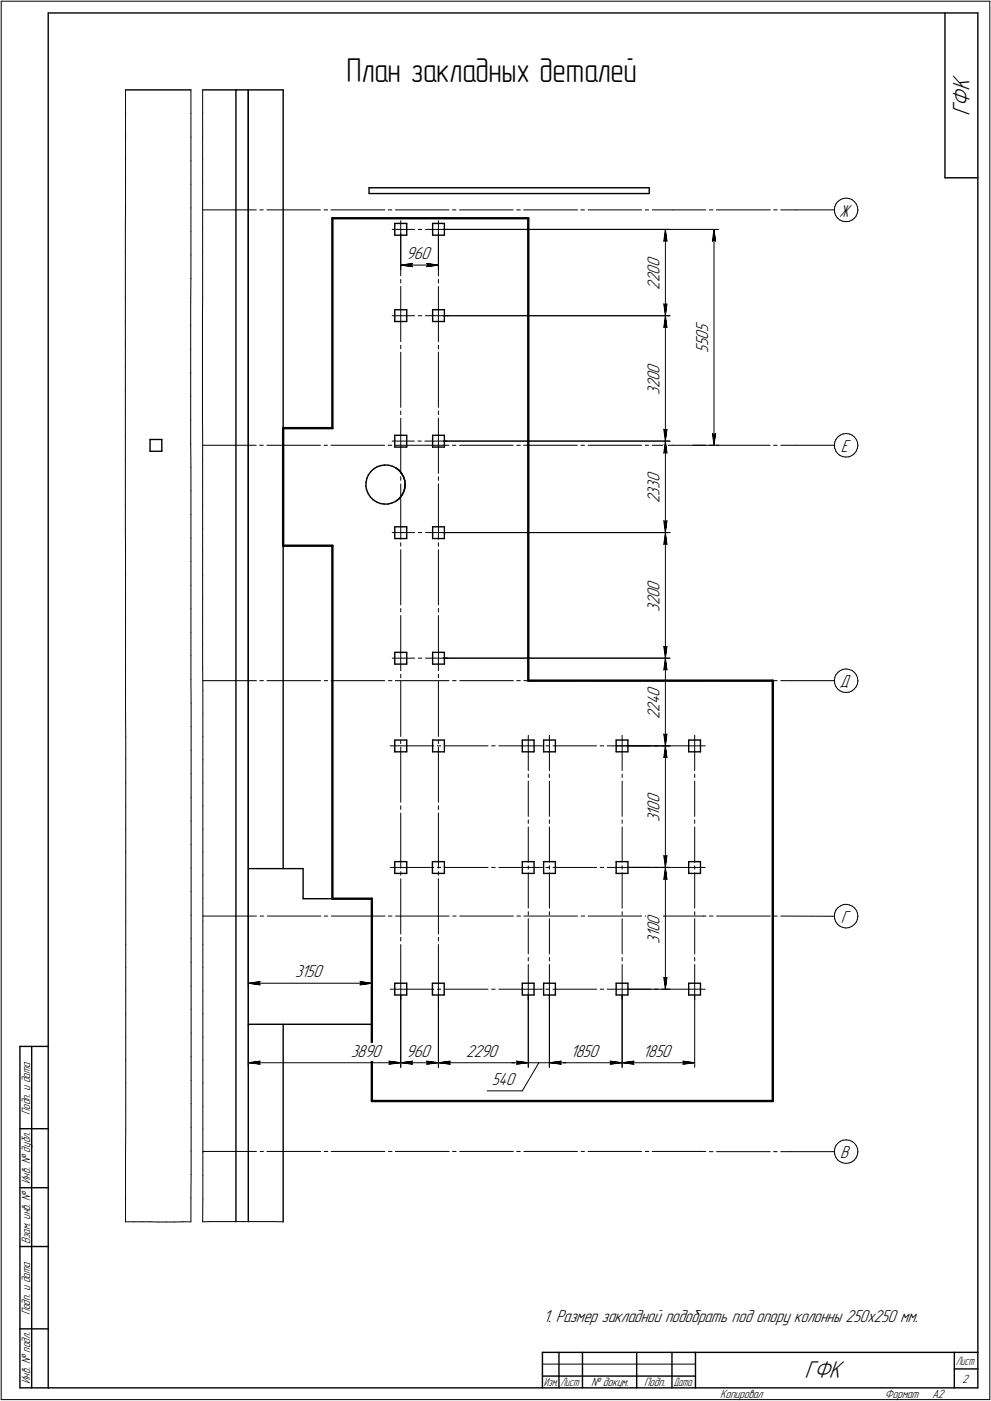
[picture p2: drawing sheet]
<svg xmlns="http://www.w3.org/2000/svg" width="421mm" height="595mm" viewBox="0 0 421 595" stroke-linecap="round" stroke-linejoin="round" font-family="sans-serif">
<defs><g id="words">
<text font-size="14.6" x="147.2" y="34.7">План закладных деталей</text>
<g font-size="10.9">
<text x="412" y="49.2" transform="rotate(-90 412 49.2)">ГФК</text>
<text x="341.8" y="585.5">ГФК</text>
</g>
<g font-size="7.8">
<text x="356.6" y="92">Ж</text>
<text x="172.6" y="110.1">960</text>
<text x="280.2" y="113.5" transform="rotate(-90 280.2 113.5)">0</text>
<text x="280.2" y="119.8" transform="rotate(-90 280.2 119.8)">2</text>
<text x="280.2" y="116.7" transform="rotate(-90 280.2 116.7)">0</text>
<text x="280.2" y="123" transform="rotate(-90 280.2 123)">2</text>
<text x="300.8" y="141.2" transform="rotate(-90 300.8 141.2)">5</text>
<text x="300.8" y="149.9" transform="rotate(-90 300.8 149.9)">5</text>
<text x="300.8" y="147.2" transform="rotate(-90 300.8 147.2)">5</text>
<text x="300.8" y="144.4" transform="rotate(-90 300.8 144.4)">0</text>
<text x="280.2" y="161.9" transform="rotate(-90 280.2 161.9)">0</text>
<text x="280.2" y="158.7" transform="rotate(-90 280.2 158.7)">0</text>
<text x="280.2" y="167.8" transform="rotate(-90 280.2 167.8)">3</text>
<text x="280.2" y="165" transform="rotate(-90 280.2 165)">2</text>
<text x="357.2" y="192">Е</text>
<text x="280.2" y="207.7" transform="rotate(-90 280.2 207.7)">3</text>
<text x="280.2" y="205" transform="rotate(-90 280.2 205)">0</text>
<text x="280.2" y="213.7" transform="rotate(-90 280.2 213.7)">2</text>
<text x="280.2" y="210.5" transform="rotate(-90 280.2 210.5)">3</text>
<text x="280.2" y="250.8" transform="rotate(-90 280.2 250.8)">0</text>
<text x="280.2" y="257.2" transform="rotate(-90 280.2 257.2)">2</text>
<text x="280.2" y="254" transform="rotate(-90 280.2 254)">0</text>
<text x="280.2" y="260" transform="rotate(-90 280.2 260)">3</text>
<text x="356.8" y="292">Д</text>
<text x="280.2" y="299.1" transform="rotate(-90 280.2 299.1)">4</text>
<text x="280.2" y="295.9" transform="rotate(-90 280.2 295.9)">0</text>
<text x="280.2" y="305.5" transform="rotate(-90 280.2 305.5)">2</text>
<text x="280.2" y="302.3" transform="rotate(-90 280.2 302.3)">2</text>
<text x="280.2" y="341.1" transform="rotate(-90 280.2 341.1)">0</text>
<text x="280.2" y="346.4" transform="rotate(-90 280.2 346.4)">1</text>
<text x="280.2" y="344.3" transform="rotate(-90 280.2 344.3)">0</text>
<text x="280.2" y="349.2" transform="rotate(-90 280.2 349.2)">3</text>
<text x="280.2" y="396" transform="rotate(-90 280.2 396)">0</text>
<text x="280.2" y="392.8" transform="rotate(-90 280.2 392.8)">0</text>
<text x="357.2" y="392">Г</text>
<text x="280.2" y="400.9" transform="rotate(-90 280.2 400.9)">3</text>
<text x="280.2" y="398.1" transform="rotate(-90 280.2 398.1)">1</text>
<text x="125.4" y="415.1">3150</text>
<text x="149" y="448.9">389</text>
<text x="158.2" y="448.9">0</text>
<text x="172.6" y="448.9">960</text>
<text x="198.1" y="448.9">2290</text>
<text x="242.3" y="448.9">1850</text>
<text x="273.2" y="448.9">1850</text>
<text x="209" y="460.8">540</text>
<text x="357" y="492">В</text>
<text x="231" y="561.4">1. Размер закладной подобрать под опору колонны 250х250 мм.</text>
</g>
<g font-size="5.4">
<text x="12.8" y="473.7" transform="rotate(-90 12.8 473.7)">Подп. и дата</text>
<text x="12.8" y="502.8" transform="rotate(-90 12.8 502.8)">Инв. № дубл.</text>
<text x="12.8" y="528.6" transform="rotate(-90 12.8 528.6)">Взам. инв. №</text>
<text x="12.8" y="558.7" transform="rotate(-90 12.8 558.7)">Подп. и дата</text>
<text x="12.8" y="587.8" transform="rotate(-90 12.8 587.8)">Инв. № подл.</text>
<text x="408.8" y="587.3">2</text>
<text x="251.2" y="588.8">№ докум.</text>
<text x="273.6" y="588.8">Подп.</text>
<text x="306" y="593.8">Копировал</text>
<text x="376" y="593.8">Формат</text>
<text x="396" y="593.8">A2</text>
</g>
<g font-size="5.3">
<text x="406.1" y="579.8">Лист</text>
<text x="231.1" y="588.8">Изм.</text>
<text x="238.1" y="588.8">Лист</text>
<text x="286.1" y="588.8">Дата</text>
</g>
</g></defs>
<g fill="none" stroke="#000" stroke-width="1">
<path d="M141.2 92.7h83.3zM141.2 92.7v89.2zM224.5 92.7v196.4zM120.3 181.9h20.9zM120.3 181.9v49.9zM120.3 231.8h20.9zM141.2 231.8v150zM224.5 289.1h103.8zM328.3 289.1v178.6zM141.2 381.8h16.8zM158 381.8v53.3zM158 435.1v32.6z"/>
<path d="M158 467.7h170.3z"/>
</g>
<g fill="none" stroke="#000" stroke-width=".42">
<path d="M.5 .5v594zM.5 .5h420zM420.5 .5v594zM53.3 38.2v9.8zM81.1 38.2v10.1zM86.1 38.2v9.8zM105.5 38.2v415.2zM105.5 38.2v381.5zM53.3 48v9.8zM53.3 57.8v9.8zM81.1 58.3v9.9zM81.1 48.3v10z"/>
<path d="M86.1 48v9.8zM86.1 57.8v9.8zM53.3 67.6v9.9zM53.3 77.5v9.8zM81.1 78.2v10.1zM81.1 68.2v10zM86.1 67.6v9.9zM86.1 77.5v9.8zM53.3 97.1v9.7zM53.3 87.3v9.8zM81.1 98.3v10zM81.1 88.3v10z"/>
<path d="M86.1 89.2h22.8zM86.1 87.3v9.8zM86.1 97.1v9.7zM110.4 89.2h1.4zM113.4 89.2h22.7zM137.7 89.2h1.5zM140.6 89.2h22.9zM164.9 89.2h1.6zM166.6 97.5h9.6zM168 89.2h22.8zM170.3 93.7v23.5zM170.3 99.1v15.5z"/>
<path d="M177.7 97.5h1.5zM180.8 97.5h9.5zM186.3 93.7v23.5zM186.3 99.1v15.5zM188.4 97.5h117zM188.4 97.5h96.2zM192.3 89.2h1.4zM195.2 89.2h22.8zM219.5 89.2h1.6zM222.5 89.2h22.9zM246.8 89.2h1.5zM249.9 89.2h22.7z"/>
<path d="M274.2 89.2h1.4zM277.1 89.2h8.8zM282.7 97.5l.7 4.9zM282.7 97.5l-.7 4.9zM282.7 97.5v36.6zM285.9 89.2h14zM301.4 89.2h1.5zM303.4 97.5l.6 4.9zM303.4 97.5l-.7 4.9zM303.4 97.5v91.6zM304.4 89.2h22.8zM328.7 89.2h1.5z"/>
<path d="M331.7 89.2h6.4zM338.1 89.2h16.4zM354.5 89.1l.2 1.3zM354.7 87.8l-.2 1.3zM354.7 90.4l.4 1.2zM355.1 91.6l.8 1zM355.2 86.6l-.5 1.2zM355.9 92.6l1 .9zM356 85.6l1-.8zM356 85.6l-.8 1zM356.9 93.5l1.2 .5zM357 84.8l1.2-.5z"/>
<path d="M358.1 94l1.2 .1zM358.2 84.3l1.3-.1zM359.3 94.1h1.4zM359.5 84.2l1.3 .1zM360.7 94.1l1.2-.5zM360.8 84.3l1.2 .5zM361.9 93.6l1-.8zM362 84.8l1.1 .9zM363.1 85.7l.7 1zM363.7 91.8l-.8 1zM363.8 86.7l.5 1.2zM364.2 90.6l-.5 1.2z"/>
<path d="M364.3 87.9l.2 1.3zM364.5 89.3l-.3 1.3zM364.5 89.3h.1M53.3 106.8v9.9zM53.3 116.7v9.8zM81.1 118.4l-.1 10zM81.1 108.3v10.1zM86.1 106.8v9.9zM86.1 116.7v9.8zM170.3 118.7v1.5zM170.3 112.6l5-.7zM170.3 112.6l5 .7z"/>
<path d="M170.3 112.6h16zM174.8 112.6l.5 .7zM175.3 111.9l-.5 .7zM181.3 113.3l5-.7zM181.3 111.9l.5 .7zM181.3 111.9l5 .7zM181.8 112.6l-.5 .7zM186.3 118.7v1.5zM282 102.4l.7-.5zM282.7 101.9l.7 .5zM302.7 102.4l.7-.5zM303.4 101.9l.6 .5z"/>
<path d="M53.3 126.5v9.8zM53.3 136.3v9.8zM81 138.3v10.1zM81 128.4v9.9zM86 136.3v9.8zM86.1 126.5l-.1 9.8zM166.6 134.1h9.6zM170.3 121.7v23.4zM177.7 134.1h1.5zM180.8 134.1h9.5zM186.3 121.7v23.4zM188.4 134.1h96.2z"/>
<path d="M282 129.1l.7 5zM282 129.1l.7 .4zM282 139.1l.7-.5zM282.7 129.5l.7-.4zM282.7 134.1l.7 5zM282.7 138.6l.7 .5zM282.7 134.1l-.7 5zM282.7 134.1v53.3zM283.4 129.1l-.7 5zM53.3 146.1v9.9zM53.3 156v9.8zM81 158.4v10z"/>
<path d="M81 148.4v10zM86 146.1v9.9zM86 156v9.8zM170.3 149.6v23.5zM170.3 146.6v1.6zM186.3 149.6v23.5zM186.3 146.6v1.6zM53.3 165.8v9.8zM53.3 175.6v9.8zM81 178.4v10.1zM81 168.4v10zM86 165.8v9.8z"/>
<path d="M86 175.6l.1 9.8zM170.3 177.6v23.5zM170.3 174.6v1.5zM186.3 177.6v23.5zM186.3 174.6v1.5zM53.3 185.4v9.8zM53.3 195.2v9.8zM81 188.5l.1 10zM81.1 198.5v9.9zM86.1 189.1h22.8zM86.1 185.4v9.8zM86.1 195.2v9.8z"/>
<path d="M110.3 189.1h1.5zM113.4 189.1h22.7zM137.7 189.1h1.4zM140.6 189.1h22.8zM164.9 189.1h1.6zM166.6 187.4h9.4zM168 189.1h22.8zM177.5 187.4h1.5zM180.5 187.4h9.4zM188.4 187.4h96.2zM192.2 189.1h1.5zM195.2 189.1h22.8z"/>
<path d="M219.5 189.1h1.6zM222.5 189.1h22.8zM246.8 189.1h1.5zM249.9 189.1h22.7zM274.2 189.1h1.4zM277.1 189.1h8.5zM282 182.4l.7 5zM282 182.4l.7 .5zM282 192.4l.7-.5zM282.7 182.9l.7-.5zM282.7 187.4l.7 5zM282.7 191.9l.7 .5z"/>
<path d="M282.7 187.4l-.7 5zM282.7 187.4v38.8zM283.4 182.4l-.7 5zM285.6 189.1h14.3zM294.5 189.1h10.9zM301.4 189.1h1.5zM302.7 184.1l.7 5zM302.7 184.1l.7 .6zM303.4 184.7l.6-.6zM304 184.1l-.6 5zM304.4 189.1h22.8zM328.7 189.1h1.5z"/>
<path d="M331.7 189.1h6.3zM338 189.1h16.5zM354.5 189.1l.2 1.3zM354.7 187.8l-.2 1.3zM354.7 190.4l.4 1.2zM355.1 191.6l.8 1zM355.2 186.6l-.5 1.2zM355.9 192.6l1 .9zM356 185.6l1-.8zM356 185.6l-.8 1zM356.9 193.5l1.2 .5zM357 184.8l1.2-.5z"/>
<path d="M358.1 194l1.2 .1zM358.2 184.3l1.3-.2zM359.3 194.1h1.4zM359.5 184.1l1.3 .2zM360.7 194.1l1.2-.6zM360.8 184.3l1.2 .5zM361.9 193.5l1-.7zM362 184.8l1.1 .9zM363.1 185.7l.7 1zM363.7 191.8l-.8 1zM363.8 186.7l.5 1.2zM364.2 190.6l-.5 1.2z"/>
<path d="M364.3 187.9l.2 1.2zM364.5 189.3l-.3 1.3zM364.5 189.3h.1M53.3 205v9.8zM53.3 214.8v9.8zM81.1 218.5v10zM81.1 208.4v10.1zM86.1 205v9.8zM86.1 214.8v9.8zM170.3 205.6v23.4zM170.3 202.5v1.5zM186.3 205.6v23.4z"/>
<path d="M186.3 202.5v1.5zM53.3 224.6v9.8zM53.3 234.4v9.9zM81.1 238.5v10.1zM81.1 228.5v10zM86.1 224.6v9.8zM86.1 234.4v9.9zM166.6 226.2h9.6zM170.3 233.5v23.5zM170.3 230.5v1.5zM177.7 226.2h1.5zM180.8 226.2h9.5z"/>
<path d="M186.3 233.5v23.5zM186.3 230.5v1.5zM188.4 226.2h96.2zM282 221.2l.7 5zM282 221.2l.7 .5zM282 231.2l.7-.5zM282.7 221.7l.7-.5zM282.7 226.2l.7 5zM282.7 230.7l.7 .5zM282.7 226.2l-.7 5zM282.7 226.2v53.4zM283.4 221.2l-.7 5z"/>
<path d="M53.3 244.3v9.8zM53.3 254.1v9.8zM81.1 258.6v10zM81.1 248.6v10zM86.1 244.3v9.8zM86.1 254.1v9.8zM170.3 258.5v1.4zM186.3 258.5v1.4zM53.3 263.9v9.8zM53.3 273.7v9.8zM81.1 278.6v10zM81.1 268.6v10z"/>
<path d="M86.1 263.9v9.8zM86.1 273.7v9.8zM166.6 279.6h9.6zM170.3 261.5v23.4zM177.7 279.6h1.5zM180.8 279.6h9.5zM186.3 261.5v23.4zM188.4 279.6h96.2zM282 274.6l.7 5zM282 274.6l.7 .5zM282.7 275.1l.7-.5zM282.7 279.6l.7 5z"/>
<path d="M282.7 279.6l-.7 5zM282.7 279.6v37.2zM283.4 274.6l-.7 5zM53.3 283.5v9.8zM53.3 293.3v9.8zM81.1 288.6l.1 10zM81.2 298.6v10zM86.1 283.5l.1 9.8zM86.2 289.1h22.8zM86.2 293.3v9.8zM110.4 289.1h1.5zM113.5 289.1h22.7z"/>
<path d="M137.8 289.1h1.4zM140.7 289.1h22.8zM165 289.1h1.5zM168 289.1h22.8zM170.3 289.4v23.4zM170.3 286.4v1.6zM186.3 289.4v23.4zM186.3 286.4v1.6zM192.3 289.1h1.5zM195.3 289.1h22.8zM219.5 289.1h1.6zM222.6 289.1h22.8z"/>
<path d="M246.9 289.1h1.4zM249.9 289.1h22.7zM274.2 289.1h1.5zM277.1 289.1h3.8zM280.9 289.1h17.8zM282 284.6l.7-.5zM282.7 284.1l.7 .5zM298.7 289.1h1.2zM301.4 289.1h1.5zM304.4 289.1h22.8zM328.7 289.1h1.5zM331.7 289.1h4.8z"/>
<path d="M336.5 289.1h18zM354.5 289.1l.2 1.3zM354.7 287.8l-.2 1.3zM354.7 290.4l.4 1.2zM355.1 291.6l.8 1zM355.2 286.6l-.5 1.2zM355.9 292.6l1 .9zM356 285.6l1-.8zM356 285.6l-.8 1zM356.9 293.5l1.2 .5zM357 284.8l1.2-.5zM358.1 294l1.2 .1z"/>
<path d="M358.2 284.3l1.3-.2zM359.3 294.1l1.4-.1zM359.5 284.1l1.3 .3zM360.7 294l1.2-.5zM360.8 284.4l1.2 .4zM361.9 293.5l1-.7zM362 284.8l1.1 .9zM363.1 285.7l.7 1zM363.7 291.8l-.8 1zM363.8 286.7l.5 1.2zM364.2 290.7l-.5 1.1zM364.3 287.9l.2 1.2z"/>
<path d="M364.5 289.3l-.3 1.4zM364.5 289.3h.1M53.3 303.1l.1 9.8zM53.4 312.9v9.8zM81.2 318.7v10zM81.2 308.6v10.1zM86.2 303.1v9.8zM86.2 312.9v9.8zM165.8 316.8h18.5zM170.3 317.3v23.5zM170.3 314.4v1.5zM185.8 316.8h1.5z"/>
<path d="M186.3 317.3v23.5zM186.3 314.4v1.5zM188.8 316.8h18.5zM208.9 316.8h1.5zM211.9 316.8h18.6zM224.5 312.3v15zM231.9 316.8h1.5zM233.4 312.3v15zM234.9 316.8h18.6zM255 316.8h1.5zM258 316.8h18.5zM261.8 316.8h22.8z"/>
<path d="M264.3 312.3v15zM266.8 316.8h17.8zM278 316.8h1.6zM281.1 316.8h18.5zM282 311.8l.7 5zM282 311.8l.7 .5zM282.7 312.3l.7-.5zM282.7 316.8l.7 5zM282.7 316.8l-.7 5zM282.7 316.8v51.7zM283.4 311.8l-.7 5zM295.1 312.3v15z"/>
<path d="M53.4 322.7v9.9zM53.4 332.6v9.8zM81.2 338.7v10zM81.2 328.7v10zM86.2 322.7v9.9zM86.2 332.6v9.8zM224.5 331.8v15zM224.5 328.8v1.5zM233.4 331.8v15zM233.4 328.8v1.5zM264.3 331.8v15zM264.3 328.8v1.5z"/>
<path d="M282 321.8l.7-.5zM282.7 321.3l.7 .5zM295.1 331.8v15zM295.1 328.8v1.5zM53.4 342.4v9.8zM53.4 352.2v9.7zM81.2 358.7v10zM81.2 348.7v10zM86.2 342.4v9.8zM86.2 352.2v9.7zM170.3 345.4v23.4zM170.3 342.3v1.5z"/>
<path d="M186.3 345.4v23.4zM186.3 342.3v1.5zM224.5 351.3v15zM224.5 348.3v1.5zM233.4 351.3v15zM233.4 348.3v1.5zM264.3 351.3v15zM264.3 348.3v1.5zM295.1 351.3v15zM295.1 348.3v1.5zM53.4 361.9v9.9zM53.4 371.8v9.8z"/>
<path d="M81.2 378.7v10.1zM81.2 368.7v10zM86.2 361.9v9.9zM86.2 371.8v9.8zM165.8 368.5h18.5zM170.3 373.3v23.4zM170.3 370.2v1.6zM185.8 368.5h1.5zM186.3 373.3v23.4zM186.3 370.2v1.6zM188.8 368.5h18.5zM208.9 368.5h1.5z"/>
<path d="M211.9 368.5h18.6zM224.5 370.8v14.9zM224.5 367.8v1.4zM231.9 368.5h1.5zM233.4 370.8v14.9zM233.4 367.8v1.4zM234.9 368.5h18.6zM255 368.5h1.5zM258 368.5h18.5zM264.3 370.8v14.9zM264.3 367.8v1.4zM266.8 368.5h17.8z"/>
<path d="M278 368.5h1.6zM281.1 368.5h18.5zM282 363.5l.7 5zM282 363.5l.7 .5zM282 373.5l.7-.5zM282.7 364l.7-.5zM282.7 368.5l.7 5zM282.7 373l.7 .5zM282.7 368.5l-.7 5zM282.7 368.5v51.7zM283.4 363.5l-.7 5zM295.1 370.8v14.9z"/>
<path d="M295.1 367.8v1.4zM53.4 381.6v9.8zM53.4 391.4v9.8zM81.2 398.8v10zM81.2 388.8v10zM86.2 389.1h22.8zM86.2 381.6v9.8zM86.2 391.4v9.8zM110.5 389.1h1.5zM113.5 389.1h22.8zM137.8 389.1h1.5zM140.8 389.1h22.8z"/>
<path d="M165 389.1h1.5zM168.1 389.1h22.7zM170.3 398.2v1.5zM186.3 398.2v1.5zM192.4 389.1h1.4zM195.3 389.1h22.8zM219.6 389.1h1.5zM222.6 389.1h22.8zM224.5 390.2v15zM224.5 387.3v1.4zM233.4 390.2v15zM233.4 387.3v1.4z"/>
<path d="M246.9 389.1h1.5zM249.9 389.1h22.7zM264.3 390.2v15zM264.3 387.3v1.4zM274.2 389.1h1.5zM277.2 389.1h4zM281.2 389.1h17.8zM295.1 390.2v15zM295.1 387.3v1.4zM299 389.1h1zM301.4 389.1h1.5zM304.5 389.1h22.7z"/>
<path d="M328.7 389.1h1.5zM331.7 389.1l22.8 .1zM354.5 389.1l.2 1.3zM354.7 387.8l-.2 1.3zM354.7 390.4l.4 1.2zM355.1 391.6l.8 1zM355.2 386.6l-.5 1.2zM355.9 392.6l1 .8zM356 385.6l1-.8zM356 385.6l-.8 1zM356.9 393.4l1.2 .6zM357 384.8l1.2-.5z"/>
<path d="M358.1 394l1.2 .2zM358.2 384.3l1.3-.2zM359.3 394.2l1.4-.2zM359.5 384.1l1.3 .3zM360.7 394l1.2-.5zM360.8 384.4l1.2 .5zM361.9 393.5l1-.7zM362 384.9l1.1 .8zM363.1 385.7l.7 1zM363.7 391.8l-.8 1zM363.8 386.7l.5 1.2zM364.2 390.7l-.5 1.1z"/>
<path d="M364.3 387.9l.2 1.3zM364.5 389.3l-.3 1.4zM364.5 389.3h.1M53.4 401.2v9.9zM53.4 411.1v9.8zM81.2 418.8v10zM81.2 408.8v10zM86.2 401.2v9.9zM86.2 411.1v9.8zM105.5 417.7l5-.7zM105.5 417.7l5 .6zM105.5 417.7h52.5z"/>
<path d="M110 417.7l.5 .6zM110.5 417l-.5 .7zM153 418.3l5-.6zM153 417l.5 .7zM153 417l5 .7zM153.5 417.7l-.5 .6zM158 415.7v19.4zM170.3 401.2v23.5zM186.3 401.2v23.5zM224.5 409.7v15zM224.5 406.7v1.5zM233.4 409.7v15z"/>
<path d="M233.4 406.7v1.5zM264.3 409.7v15zM264.3 406.7v1.5zM282 415.2l.7 5zM282 415.2l.7 .5zM282.7 415.7l.7-.5zM283.4 415.2l-.7 5zM295.1 409.7v15zM295.1 406.7v1.5zM53.4 420.9v9.8zM53.4 430.7v9.8zM81.2 438.8v10.1z"/>
<path d="M81.2 428.8v10zM86.2 420.9v9.8zM86.2 430.7v9.8zM165.8 420.2h18.5zM170.3 422.7v30.7zM185.8 420.2h1.5zM186.3 422.7v30.7zM188.8 420.2h18.5zM208.9 420.2h1.5zM211.9 420.2h18.6zM224.5 422.7v30.7zM231.9 420.2h1.5z"/>
<path d="M233.4 422.7v30.7zM234.9 420.2h18.6zM255 420.2h1.5zM258 420.2h18.5zM264.3 422.7v30.7zM266.8 420.2h17.8zM278 420.2h1.6zM281.1 420.2h18.5zM295.1 422.7v30.7zM53.4 440.5v9.8zM53.4 450.3v9.8zM81.2 458.9v10z"/>
<path d="M81.2 448.9v10zM86.2 440.5v9.8zM86.2 450.3v9.8zM105.5 451.4l5-.6zM105.5 451.4l5 .6zM105.5 451.4h64.8zM110 451.4l.5 .6zM110.5 450.8l-.5 .6zM165.3 452l5-.6zM165.3 450.8l.5 .6zM165.3 450.8l5 .6zM165.8 451.4l-.5 .6z"/>
<path d="M170.3 451.4l5-.6zM170.3 451.4l5 .6zM170.3 451.4h16zM174.8 451.4l.5 .6zM175.3 450.8l-.5 .6zM181.3 452l5-.6zM181.3 450.8l.5 .6zM181.3 450.8l5 .6zM181.8 451.4l-.5 .6zM186.3 451.4l5-.6zM186.3 451.4l5 .6zM186.3 451.4h38.2z"/>
<path d="M190.8 451.4l.5 .6zM191.3 450.8l-.5 .6zM217.4 451.4h7.1zM219.5 452l5-.6zM219.5 450.8l.5 .6zM219.5 450.8l5 .6zM220 451.4l-.5 .6zM224.5 451.4h8.9zM228.9 451.4l-7 12zM233.4 451.4l5 .6zM233.4 451.4l5-.6zM233.4 451.4h7.1z"/>
<path d="M233.4 451.4h30.9zM237.9 451.4l.5 .6zM238.4 450.8l-.5 .6zM259.2 452l5.1-.6zM259.2 450.8l.6 .6zM259.2 450.8l5.1 .6zM259.8 451.4l-.6 .6zM264.3 451.4l5-.6zM264.3 451.4l5 .6zM264.3 451.4h30.8zM268.8 451.4l.5 .6zM269.3 450.8l-.5 .6z"/>
<path d="M290.2 452l4.9-.6zM290.2 450.8l.5 .6zM290.2 450.8l4.9 .6zM290.7 451.4l-.5 .6zM53.4 460.1v9.8zM53.4 469.9v9.8zM53.4 479.7l-.1 9.8zM81.2 478.9v10zM81.2 468.9v10zM86.2 460.1v9.8zM86.2 469.9v9.8zM86.2 479.7v9.8z"/>
<path d="M207 463.4h14.9zM53.3 489.5v9.9zM53.3 499.4v9.8zM81.2 498.9l-.1 10zM81.2 488.9v10zM86.2 489.1h22.8zM86.2 489.5v9.9zM86.2 499.4v9.8zM110.5 489.1h1.4zM113.5 489.1h22.7zM137.8 489.1h1.5zM140.7 489.1h22.8z"/>
<path d="M165 489.1h1.5zM168 489.1h22.8zM192.3 489.1h1.5zM195.3 489.1h22.8zM219.5 489.1h1.6zM222.6 489.1h22.8zM246.9 489.1h1.4zM249.9 489.1h22.7zM274.2 489.1h1.5zM277.1 489.1h3.1zM280.2 489.1h17.7zM297.9 489.1h2z"/>
<path d="M301.4 489.2h1.5zM304.5 489.2h22.7zM328.7 489.2h1.5zM331.7 489.2h4.5zM336.2 489.2h18.3zM354.5 489.1l.2 1.3zM354.7 487.8l-.2 1.3zM354.7 490.4l.4 1.2zM355.1 491.6l.8 1.1zM355.2 486.6l-.5 1.2zM355.9 492.7l1 .7zM356 485.6l1-.8z"/>
<path d="M356 485.6l-.8 1zM356.9 493.4l1.2 .5zM357 484.8l1.2-.5zM358.1 493.9l1.2 .3zM358.2 484.3l1.3-.1zM359.3 494.2l1.4-.2zM359.5 484.2l1.3 .2zM360.7 494l1.2-.4zM360.8 484.4l1.2 .5zM361.9 493.6l1-.8zM362 484.9l1.1 .7zM363.1 485.6l.7 1.1z"/>
<path d="M363.7 491.8l-.8 1zM363.8 486.7l.5 1.1zM364.2 490.6l-.5 1.2zM364.3 487.8l.2 1.4zM364.5 489.4l-.3 1.2zM364.5 489.4h.1M53.3 519h3.5zM53.3 509.2v9.8zM56.8 519h3.5zM60.3 519h3.5zM63.8 519l3.4 .1zM67.2 519.1h3.5z"/>
<path d="M70.7 519.1h3.5zM74.2 519.1l3.4-.1zM77.6 519h3.5zM81.1 508.9v10.1zM86.1 519l3.5-.1zM86.2 509.2l-.1 9.8zM89.6 518.9h3.4zM93 518.9h3.4zM96.4 518.9h3.4zM99.8 518.9h3.4zM103.2 518.9h3.4zM106.6 518.9h3.5z"/>
<path d="M110.1 518.9h3.4zM113.5 518.9h3.3zM116.8 518.9l3.5 .1zM230.5 579.5h65zM.5 594.5h420z"/>
</g>
<g fill="none" stroke="#000" stroke-width=".59">
<path d="M20.5 5.5v584zM20.5 5.5h395zM401.5 5.5v70zM415.5 5.5v584zM53.3 38.2h27.8zM86.1 38.2h14.1zM100.2 38.2h5.3zM100.2 38.2v480.7zM105.5 38.2v480.7zM105.5 38.2h14.8zM120.3 38.2v143.7zM156.8 79.8v2.4z"/>
<path d="M156.8 79.8h119zM275.8 79.8v2.4zM401.5 75.5h14zM156.8 82.2h119zM167.7 94.9h5.1zM167.7 99.9h5.1zM167.7 94.9v5zM172.8 94.9v5zM183.8 94.9h5zM183.8 99.9h5zM183.8 94.9v5zM188.8 94.9v5z"/>
<path d="M167.7 131.6h5.1zM167.7 136.6h5.1zM167.7 131.6v5zM172.8 131.6v5zM183.8 131.6h5zM183.8 136.6h5zM183.8 131.6v5zM188.8 131.6v5zM63.8 186.7v5zM63.8 191.7h4.9zM63.8 186.7h4.9zM68.7 186.7v5z"/>
<path d="M158.7 199.2l1.5-.9zM160.2 198.3l1.6-.5zM161.8 197.8l1.6-.3zM163.4 197.5l1.7 .1zM165.1 197.6l1.6 .4zM166.7 198l1.5 .8zM167.7 184.9h5.1zM167.7 189.9h5.1zM167.7 184.9v5zM168.2 198.8l1.4 1zM168.5 198.9l1.1 .9zM169.6 199.8l1 1.3z"/>
<path d="M172.8 184.9v5zM183.8 184.9h5zM183.8 189.9h5zM183.8 184.9v5zM188.8 184.9v5zM155.4 206.5l.4 1.7zM155.5 204.9l-.1 1.6zM155.8 208.2l.7 1.5zM155.9 203.2l-.4 1.7zM156.5 209.7l.9 1.5zM156.5 201.7l-.6 1.5zM157.4 211.2l1.2 1.1z"/>
<path d="M157.6 200.3l1.1-1.1zM157.6 200.3l-1.1 1.4zM158.6 212.3l1.3 .9zM159.9 213.2l1.6 .7zM161.5 213.9l1.7 .2zM163.2 214.1h1.6zM164.8 214.1l1.7-.4zM166.5 213.7l1.5-.7zM168 213l1.3-1zM168.5 212.8l1.3-1.1zM170.5 210.7l-1.2 1.3zM170.6 201.1l.8 1.4z"/>
<path d="M170.8 210.3l-1 1.4zM171.4 209.3l-.9 1.4zM171.4 202.5l.6 1.6zM171.5 208.9l-.7 1.4zM171.9 207.8l-.5 1.5zM172 204.1l.1 1.7zM172 207.3l-.5 1.6zM172.1 205.8l-.1 1.5zM172.1 206.1l-.2 1.7zM172.1 205.8v.3zM120.3 231.8v137.2zM167.7 223.8h5.1z"/>
<path d="M167.7 228.8h5.1zM167.7 223.8v5zM172.8 223.8v5zM183.8 223.8h5zM183.8 228.8h5zM183.8 223.8v5zM188.8 223.8v5zM167.7 277.1h5.1zM167.7 277.1v5zM172.8 277.1v5zM183.8 277.1h5zM183.8 277.1v5z"/>
<path d="M188.8 277.1v5zM167.7 282.1h5.1zM183.8 282.1h5zM167.7 314.4h5.1zM167.7 319.4h5.1zM167.7 314.4v5zM172.8 314.4v5zM183.8 314.4h5zM183.8 319.4h5zM183.8 314.4v5zM188.8 314.4v5zM221.9 314.4h5z"/>
<path d="M221.9 319.4h5zM221.9 314.4v5zM226.9 314.4v5zM231 314.4h5zM231 319.4h5zM231 314.4v5zM236 314.4v5zM261.8 314.4h5zM261.8 319.4h5zM261.8 314.4v5zM266.8 314.4v5zM292.6 314.4h5z"/>
<path d="M292.6 319.4h5zM292.6 314.4v5zM297.6 314.4v5zM105.5 369h23.3zM128.8 369v12.8zM167.7 366h5.1zM167.7 371h5.1zM167.7 366v5zM172.8 366v5zM183.7 366h5.1zM183.7 371h5.1zM183.7 366v5z"/>
<path d="M188.8 366v5zM221.9 366h5zM221.9 371h5zM221.9 366v5zM226.9 366v5zM231 366h5zM231 371h5zM231 366v5zM236 366v5zM261.8 366h5zM261.8 371h5zM261.8 366v5z"/>
<path d="M266.8 366v5zM292.6 366h5zM292.6 371h5zM292.6 366v5zM297.6 366v5zM128.8 381.8h12.4zM167.7 417.7h5.1zM167.7 417.7v5zM172.8 417.7v5zM183.7 417.7h5zM183.7 417.7v5zM188.7 417.7v5z"/>
<path d="M221.9 417.7h5zM221.9 417.7v5zM226.9 417.7v5zM231 417.7h5zM231 417.7v5zM236 417.7v5zM261.8 417.7h5zM261.8 417.7v5zM266.8 417.7v5zM292.6 417.7h5zM292.6 417.7v5zM297.6 417.7v5z"/>
<path d="M105.5 435.1h52.5zM120.3 435.1v83.9zM167.7 422.7h5.1zM183.7 422.7h5zM221.9 422.7h5zM231 422.7h5zM261.8 422.7h5zM292.6 422.7h5zM8.5 444.5v145zM8.5 444.5h12zM13.5 444.5v145zM8.5 479.5h12z"/>
<path d="M8.5 504.5h12zM8.5 529.5h12zM8.5 564.5h12zM230.5 574.5h185zM230.5 574.5v15zM237.5 574.5v15zM247.5 574.5v15zM270.5 574.5v15zM285.5 574.5v15zM295.5 574.5v15zM405.5 574.5v15zM8.5 589.5h12z"/>
<path d="M20.5 589.5h395zM230.5 584.5h7zM237.5 584.5h10zM247.5 584.5h23zM270.5 584.5h15zM285.5 584.5h10zM405.5 581.5h10z"/>
</g>
<g fill="#fff" stroke="#fff" stroke-width=".42">
<path d="M295.2 136.7h7.1zM295.2 136.7h7.1zM295.2 136.8h7.1zM295.2 136.9h7.1zM295.2 137h7.1zM295.2 137.1h7.1zM295.2 137.2h7.1zM295.2 137.2h7.1zM295.2 137.3h7.1zM295.2 137.4h7.1zM295.2 137.5h7.1zM295.2 137.6h7.1zM295.2 137.7h7.1zM295.2 137.8h7.1zM295.2 137.8h7.1zM295.2 137.9h7.1zM295.2 138h7.1zM295.2 138.1h7.1zM295.2 138.2h7.1zM295.2 138.3h7.1zM295.2 138.3h7.1zM295.2 138.4h7.1zM295.2 138.5h7.1zM295.2 138.6h7.1zM295.2 138.7h7.1zM295.2 138.8h7.1zM295.2 138.9h7.1zM295.2 138.9h7.1zM295.2 139h7.1zM295.2 139.1h7.1zM295.2 139.2h7.1zM295.2 139.3h7.1zM295.2 139.4h7.1zM295.2 139.4h7.1zM295.2 139.5h7.1zM295.2 139.6h7.1zM295.2 139.7h7.1zM295.2 139.8h7.1zM295.2 139.9h7.1zM295.2 140h7.1zM295.2 140h7.1zM295.2 140.1h7.1zM295.2 140.2h7.1zM295.2 140.3h7.1zM295.2 140.4h7.1zM295.2 140.5h7.1zM295.2 140.5h7.1zM295.2 140.6h7.1zM295.2 140.7h7.1zM295.2 140.8h7.1zM295.2 140.9h7.1zM295.2 141h7.1zM295.2 141.1h7.1zM295.2 141.1h7.1zM295.2 141.2h7.1zM295.2 141.3h7.1zM295.2 141.4h7.1zM295.2 141.5h7.1zM295.2 141.6h7.1zM295.2 141.6h7.1zM295.2 141.7h7.1zM295.2 141.8h7.1zM295.2 141.9h7.1zM295.2 142h7.1zM295.2 142.1h7.1zM295.2 142.2h7.1zM295.2 142.2h7.1zM295.2 142.3h7.1zM295.2 142.4h7.1zM295.2 142.5h7.1zM295.2 142.6h7.1zM295.2 142.7h7.1zM295.2 142.7h7.1zM295.2 142.8h7.1zM295.2 142.9h7.1zM295.2 143h7.1zM295.2 143.1h7.1zM295.2 143.2h7.1zM295.2 143.3h7.1zM295.2 143.3h7.1zM295.2 143.4h7.1zM295.2 143.5h7.1zM295.2 143.6h7.1zM295.2 143.7h7.1zM295.2 143.8h7.1zM295.2 143.8h7.1zM295.2 143.9h7.1zM295.2 144h7.1zM295.2 144.1h7.1zM295.2 144.2h7.1zM295.2 144.3h7.1zM295.2 144.4h7.1zM295.2 144.4h7.1zM295.2 144.5h7.1zM295.2 144.6h7.1zM295.2 144.7h7.1zM295.2 144.8h7.1zM295.2 144.9h7.1zM295.2 144.9h7.1zM295.2 145h7.1zM295.2 145.1h7.1zM295.2 145.2h7.1zM295.2 145.3h7.1zM295.2 145.4h7.1zM295.2 145.5h7.1zM295.2 145.5h7.1zM295.2 145.6h7.1zM295.2 145.7h7.1zM295.2 145.8h7.1zM295.2 145.9h7.1zM295.2 146h7.1zM295.2 146h7.1zM295.2 146.1h7.1zM295.2 146.2h7.1zM295.2 146.3h7.1zM295.2 146.4h7.1zM295.2 146.5h7.1zM295.2 146.6h7.1zM295.2 146.6h7.1zM295.2 146.7h7.1zM295.2 146.8h7.1zM295.2 146.9h7.1zM295.2 147h7.1zM295.2 147.1h7.1zM295.2 147.2h7.1zM295.2 147.2h7.1zM295.2 147.3h7.1zM295.2 147.4h7.1zM295.2 147.5h7.1zM295.2 147.6h7.1zM295.2 147.7h7.1zM295.2 147.7h7.1zM295.2 147.8h7.1zM295.2 147.9h7.1zM295.2 148h7.1zM295.2 148.1h7.1zM295.2 148.2h7.1zM295.2 148.3h7.1zM295.2 148.3h7.1zM295.2 148.4h7.1zM295.2 148.5h7.1zM295.2 148.6h7.1zM295.2 148.7h7.1zM295.2 148.8h7.1zM295.2 148.8h7.1zM295.2 148.9h7.1zM295.2 149h7.1zM295.2 149.1h7.1zM295.2 149.2h7.1zM295.2 149.3h7.1zM295.2 149.4h7.1zM295.2 149.4h7.1zM295.2 149.5h7.1zM295.2 149.6h7.1zM295.2 149.7h7.1zM295.2 149.8h7.1zM295.2 149.9h7.1z"/>
<path d="M302.2 183.6h2.4zM302.3 183.7h2.3zM302.3 183.8h2.3zM302.3 183.9h2.3zM302.3 184h2.3zM302.3 184.1h2.3zM302.3 184.1h2.3zM302.3 184.2h2.3zM302.3 184.3h2.2zM302.3 184.4h2.2zM302.3 184.5h2.2zM302.3 184.6h2.2zM302.3 184.7h2.2zM302.3 184.7h2.2zM302.3 184.8h2.2zM302.3 184.9h2.2zM302.3 185h2.2zM302.3 185.1h2.2zM302.4 185.2h2.1zM302.4 185.3h2.1zM302.4 185.3h2.1zM302.4 185.4h2.1zM302.4 185.5h2zM302.4 185.6h2zM302.4 185.7h2zM302.4 185.8h2zM302.4 185.8h2zM302.5 185.9h1.9zM302.5 186h1.9zM302.5 186.1h1.9zM302.5 186.2h1.8zM302.5 186.3h1.8zM302.5 186.4h1.8zM302.5 186.4h1.8zM302.5 186.5h1.8zM302.5 186.6h1.8zM302.6 186.7h1.7zM302.6 186.8h1.6zM302.6 186.9h1.6zM302.6 186.9h1.6zM302.6 187h1.6zM302.6 187.1h1.6zM302.6 187.2h1.6zM302.6 187.3h1.6zM302.6 187.4h1.5zM302.7 187.5h1.4zM302.7 187.5h1.4zM302.8 187.6h1.2zM302.8 187.7h1.2zM302.9 187.8h1.1zM302.9 187.9h1.1zM302.9 188h1zM302.9 188h1zM302.9 188.1h1zM303 188.2h.8zM303 188.3h.8zM303.1 188.4h.6zM303.1 188.5h.6zM303.1 188.6h.5zM303.2 188.6h.4zM303.2 188.7h.4zM303.3 188.8h.2zM303.3 188.9h.2z"/>
<path d="M303.3 97.7h.2zM303.3 97.8h.2zM303.2 97.9h.4zM303.2 98h.4zM303.1 98h.5zM303.1 98.1h.6zM303.1 98.2h.6zM303 98.3h.8zM303 98.4h.8zM302.9 98.5h1zM302.9 98.6h1zM302.9 98.6h1zM302.9 98.7h1.1zM302.9 98.8h1.1zM302.8 98.9h1.2zM302.8 99h1.2zM302.7 99.1h1.4zM302.7 99.1h1.4zM302.6 99.2h1.5zM302.6 99.3h1.6zM302.6 99.4h1.6zM302.6 99.5h1.6zM302.6 99.6h1.6zM302.6 99.7h1.6zM302.6 99.7h1.6zM302.6 99.8h1.6zM302.6 99.9h1.7zM302.5 100h1.8zM302.5 100.1h1.8zM302.5 100.2h1.8zM302.5 100.2h1.8zM302.5 100.3h1.8zM302.5 100.4h1.8zM302.5 100.5h1.9zM302.5 100.6h1.9zM302.5 100.7h1.9zM302.4 100.8h2zM302.4 100.8h2zM302.4 100.9h2zM302.4 101h2zM302.4 101.1h2.1zM302.4 101.2h2.1zM302.4 101.3h2.1zM302.4 101.3h2.1zM302.3 101.4h2.2zM302.3 101.5h2.2zM302.3 101.6h2.2zM302.3 101.7h2.2zM302.3 101.8h2.2zM302.3 101.9h2.2zM302.3 101.9h2.2zM302.3 102h2.2zM302.3 102.1h2.2zM302.3 102.2h2.2zM302.3 102.3h2.3zM302.3 102.4h2.3zM302.3 102.4h2.3zM302.3 102.5h2.3zM302.3 102.6h2.3zM302.3 102.7h2.3zM302.3 102.8h2.3z"/>
<path d="M274.6 108.5h7.1zM274.6 108.5h7.1zM274.6 108.6h7.1zM274.6 108.7h7.1zM274.6 108.8h7.1zM274.6 108.9h7.1zM274.6 109h7.1zM274.6 109.1h7.1zM274.6 109.1h7.1zM274.6 109.2h7.1zM274.6 109.3h7.1zM274.6 109.4h7.1zM274.6 109.5h7.1zM274.6 109.6h7.1zM274.6 109.6h7.1zM274.6 109.7h7.1zM274.6 109.8h7.1zM274.6 109.9h7.1zM274.6 110h7.1zM274.6 110.1h7.1zM274.6 110.2h7.1zM274.6 110.2h7.1zM274.6 110.3h7.1zM274.6 110.4h7.1zM274.6 110.5h7.1zM274.6 110.6h7.1zM274.6 110.7h7.1zM274.6 110.7h7.1zM274.6 110.8h7.1zM274.6 110.9h7.1zM274.6 111h7.1zM274.6 111.1h7.1zM274.6 111.2h7.1zM274.6 111.3h7.1zM274.6 111.3h7.1zM274.6 111.4h7.1zM274.6 111.5h7.1zM274.6 111.6h7.1zM274.6 111.7h7.1zM274.6 111.8h7.1zM274.6 111.8h7.1zM274.6 111.9h7.1zM274.6 112h7.1zM274.6 112.1h7.1zM274.6 112.2h7.1zM274.6 112.3h7.1zM274.6 112.4h7.1zM274.6 112.4h7.1zM274.6 112.5h7.1zM274.6 112.6h7.1zM274.6 112.7h7.1zM274.6 112.8h7.1zM274.6 112.9h7.1zM274.6 112.9h7.1zM274.6 113h7.1zM274.6 113.1h7.1zM274.6 113.2h7.1zM274.6 113.3h7.1zM274.6 113.4h7.1zM274.6 113.5h7.1zM274.6 113.5h7.1zM274.6 113.6h7.1zM274.6 113.7h7.1zM274.6 113.8h7.1zM274.6 113.9h7.1zM274.6 114h7.1zM274.6 114h7.1zM274.6 114.1h7.1zM274.6 114.2h7.1zM274.6 114.3h7.1zM274.6 114.4h7.1zM274.6 114.5h7.1zM274.6 114.6h7.1zM274.6 114.6h7.1zM274.6 114.7h7.1zM274.6 114.8h7.1zM274.6 114.9h7.1zM274.6 115h7.1zM274.6 115.1h7.1zM274.6 115.1h7.1zM274.6 115.2h7.1zM274.6 115.3h7.1zM274.6 115.4h7.1zM274.6 115.5h7.1zM274.6 115.6h7.1zM274.6 115.7h7.1zM274.6 115.7h7.1zM274.6 115.8h7.1zM274.6 115.9h7.1zM274.6 116h7.1zM274.6 116.1h7.1zM274.6 116.2h7.1zM274.6 116.2h7.1zM274.6 116.3h7.1zM274.6 116.4h7.1zM274.6 116.5h7.1zM274.6 116.6h7.1zM274.6 116.7h7.1zM274.6 116.8h7.1zM274.6 116.8h7.1zM274.6 116.9h7.1zM274.6 117h7.1zM274.6 117.1h7.1zM274.6 117.2h7.1zM274.6 117.3h7.1zM274.6 117.3h7.1zM274.6 117.4h7.1zM274.6 117.5h7.1zM274.6 117.6h7.1zM274.6 117.7h7.1zM274.6 117.8h7.1zM274.6 117.9h7.1zM274.6 117.9h7.1zM274.6 118h7.1zM274.6 118.1h7.1zM274.6 118.2h7.1zM274.6 118.3h7.1zM274.6 118.4h7.1zM274.6 118.4h7.1zM274.6 118.5h7.1zM274.6 118.6h7.1zM274.6 118.7h7.1zM274.6 118.8h7.1zM274.6 118.9h7.1zM274.6 119h7.1zM274.6 119h7.1zM274.6 119.1h7.1zM274.6 119.2h7.1zM274.6 119.3h7.1zM274.6 119.4h7.1zM274.6 119.5h7.1zM274.6 119.5h7.1zM274.6 119.6h7.1zM274.6 119.7h7.1zM274.6 119.8h7.1zM274.6 119.9h7.1zM274.6 120h7.1zM274.6 120.1h7.1zM274.6 120.1h7.1zM274.6 120.2h7.1zM274.6 120.3h7.1zM274.6 120.4h7.1zM274.6 120.5h7.1zM274.6 120.6h7.1zM274.6 120.6h7.1zM274.6 120.7h7.1zM274.6 120.8h7.1zM274.6 120.9h7.1zM274.6 121h7.1zM274.6 121.1h7.1zM274.6 121.2h7.1zM274.6 121.2h7.1zM274.6 121.3h7.1zM274.6 121.4h7.1zM274.6 121.5h7.1zM274.6 121.6h7.1zM274.6 121.7h7.1zM274.6 121.8h7.1zM274.6 121.8h7.1zM274.6 121.9h7.1zM274.6 122h7.1zM274.6 122.1h7.1zM274.6 122.2h7.1zM274.6 122.3h7.1zM274.6 122.3h7.1zM274.6 122.4h7.1zM274.6 122.5h7.1zM274.6 122.6h7.1zM274.6 122.7h7.1zM274.6 122.8h7.1zM274.6 122.9h7.1zM274.6 122.9h7.1z"/>
<path d="M282.6 97.7h.3zM282.6 97.8h.3zM282.5 97.9h.5zM282.5 98h.5zM282.4 98h.6zM282.4 98.1h.6zM282.4 98.2h.6zM282.4 98.3h.7zM282.4 98.4h.7zM282.3 98.5h.9zM282.3 98.6h.9zM282.2 98.6h1zM282.2 98.7h1.1zM282.2 98.8h1.1zM282.1 98.9h1.3zM282.1 99h1.3zM282 99.1h1.5zM282 99.1h1.5zM281.9 99.2h1.6zM281.9 99.3h1.6zM281.9 99.4h1.6zM281.9 99.5h1.6zM281.9 99.6h1.6zM281.9 99.7h1.6zM281.9 99.7h1.6zM281.9 99.8h1.6zM281.9 99.9h1.6zM281.9 100h1.7zM281.9 100.1h1.7zM281.9 100.2h1.7zM281.9 100.2h1.7zM281.9 100.3h1.7zM281.9 100.4h1.7zM281.8 100.5h1.8zM281.8 100.6h1.8zM281.8 100.7h1.8zM281.8 100.8h1.9zM281.8 100.8h1.9zM281.8 100.9h1.9zM281.8 101h1.9zM281.7 101.1h2zM281.7 101.2h2zM281.7 101.3h2zM281.7 101.3h2zM281.7 101.4h2.1zM281.7 101.5h2.1zM281.7 101.6h2.1zM281.6 101.7h2.2zM281.6 101.8h2.2zM281.6 101.9h2.2zM281.6 101.9h2.2zM281.6 102h2.2zM281.6 102.1h2.2zM281.6 102.2h2.3zM281.5 102.3h2.4zM281.5 102.4h2.4zM281.5 102.4h2.4zM281.5 102.5h2.4zM281.5 102.6h2.4zM281.5 102.7h2.4zM281.5 102.8h2.4z"/>
<path d="M281.4 128.6h2.5zM281.5 128.7h2.4zM281.5 128.8h2.4zM281.5 128.9h2.4zM281.5 128.9h2.4zM281.5 129h2.4zM281.5 129.1h2.4zM281.5 129.2h2.4zM281.6 129.3h2.3zM281.6 129.4h2.2zM281.6 129.5h2.2zM281.6 129.5h2.2zM281.6 129.6h2.2zM281.6 129.7h2.2zM281.6 129.8h2.2zM281.7 129.9h2.1zM281.7 130h2.1zM281.7 130h2.1zM281.7 130.1h2zM281.7 130.2h2zM281.7 130.3h2zM281.7 130.4h2zM281.8 130.5h1.9zM281.8 130.6h1.9zM281.8 130.6h1.9zM281.8 130.7h1.9zM281.8 130.8h1.8zM281.8 130.9h1.8zM281.8 131h1.8zM281.9 131.1h1.7zM281.9 131.1h1.7zM281.9 131.2h1.7zM281.9 131.3h1.7zM281.9 131.4h1.7zM281.9 131.5h1.7zM281.9 131.6h1.6zM281.9 131.7h1.6zM281.9 131.7h1.6zM281.9 131.8h1.6zM281.9 131.9h1.6zM281.9 132h1.6zM281.9 132.1h1.6zM281.9 132.2h1.6zM281.9 132.2h1.6zM282 132.3h1.5zM282 132.4h1.5zM282.1 132.5h1.3zM282.1 132.6h1.3zM282.2 132.7h1.1zM282.2 132.8h1.1zM282.2 132.8h1.1zM282.3 132.9h.9zM282.3 133h.9zM282.4 133.1h.7zM282.4 133.2h.7zM282.4 133.3h.7zM282.4 133.3h.6zM282.4 133.4h.6zM282.5 133.5h.5zM282.5 133.6h.5zM282.5 133.7h.5zM282.6 133.8h.3zM282.6 133.9h.3z"/>
<path d="M274.6 153.7h7.1zM274.6 153.8h7.1zM274.6 153.8h7.1zM274.6 153.9h7.1zM274.6 154h7.1zM274.6 154.1h7.1zM274.6 154.2h7.1zM274.6 154.3h7.1zM274.6 154.3h7.1zM274.6 154.4h7.1zM274.6 154.5h7.1zM274.6 154.6h7.1zM274.6 154.7h7.1zM274.6 154.8h7.1zM274.6 154.9h7.1zM274.6 154.9h7.1zM274.6 155h7.1zM274.6 155.1h7.1zM274.6 155.2h7.1zM274.6 155.3h7.1zM274.6 155.4h7.1zM274.6 155.4h7.1zM274.6 155.5h7.1zM274.6 155.6h7.1zM274.6 155.7h7.1zM274.6 155.8h7.1zM274.6 155.9h7.1zM274.6 156h7.1zM274.6 156h7.1zM274.6 156.1h7.1zM274.6 156.2h7.1zM274.6 156.3h7.1zM274.6 156.4h7.1zM274.6 156.5h7.1zM274.6 156.5h7.1zM274.6 156.6h7.1zM274.6 156.7h7.1zM274.6 156.8h7.1zM274.6 156.9h7.1zM274.6 157h7.1zM274.6 157.1h7.1zM274.6 157.1h7.1zM274.6 157.2h7.1zM274.6 157.3h7.1zM274.6 157.4h7.1zM274.6 157.5h7.1zM274.6 157.6h7.1zM274.6 157.6h7.1zM274.6 157.7h7.1zM274.6 157.8h7.1zM274.6 157.9h7.1zM274.6 158h7.1zM274.6 158.1h7.1zM274.6 158.2h7.1zM274.6 158.2h7.1zM274.6 158.3h7.1zM274.6 158.4h7.1zM274.6 158.5h7.1zM274.6 158.6h7.1zM274.6 158.7h7.1zM274.6 158.7h7.1zM274.6 158.8h7.1zM274.6 158.9h7.1zM274.6 159h7.1zM274.6 159.1h7.1zM274.6 159.2h7.1zM274.6 159.3h7.1zM274.6 159.3h7.1zM274.6 159.4h7.1zM274.6 159.5h7.1zM274.6 159.6h7.1zM274.6 159.7h7.1zM274.6 159.8h7.1zM274.6 159.9h7.1zM274.6 159.9h7.1zM274.6 160h7.1zM274.6 160.1h7.1zM274.6 160.2h7.1zM274.6 160.3h7.1zM274.6 160.4h7.1zM274.6 160.4h7.1zM274.6 160.5h7.1zM274.6 160.6h7.1zM274.6 160.7h7.1zM274.6 160.8h7.1zM274.6 160.9h7.1zM274.6 161h7.1zM274.6 161h7.1zM274.6 161.1h7.1zM274.6 161.2h7.1zM274.6 161.3h7.1zM274.6 161.4h7.1zM274.6 161.5h7.1zM274.6 161.5h7.1zM274.6 161.6h7.1zM274.6 161.7h7.1zM274.6 161.8h7.1zM274.6 161.9h7.1zM274.6 162h7.1zM274.6 162.1h7.1zM274.6 162.1h7.1zM274.6 162.2h7.1zM274.6 162.3h7.1zM274.6 162.4h7.1zM274.6 162.5h7.1zM274.6 162.6h7.1zM274.6 162.6h7.1zM274.6 162.7h7.1zM274.6 162.8h7.1zM274.6 162.9h7.1zM274.6 163h7.1zM274.6 163.1h7.1zM274.6 163.2h7.1zM274.6 163.2h7.1zM274.6 163.3h7.1zM274.6 163.4h7.1zM274.6 163.5h7.1zM274.6 163.6h7.1zM274.6 163.7h7.1zM274.6 163.7h7.1zM274.6 163.8h7.1zM274.6 163.9h7.1zM274.6 164h7.1zM274.6 164.1h7.1zM274.6 164.2h7.1zM274.6 164.3h7.1zM274.6 164.3h7.1zM274.6 164.4h7.1zM274.6 164.5h7.1zM274.6 164.6h7.1zM274.6 164.7h7.1zM274.6 164.8h7.1zM274.6 164.8h7.1zM274.6 164.9h7.1zM274.6 165h7.1zM274.6 165.1h7.1zM274.6 165.2h7.1zM274.6 165.3h7.1zM274.6 165.4h7.1zM274.6 165.4h7.1zM274.6 165.5h7.1zM274.6 165.6h7.1zM274.6 165.7h7.1zM274.6 165.8h7.1zM274.6 165.9h7.1zM274.6 165.9h7.1zM274.6 166h7.1zM274.6 166.1h7.1zM274.6 166.2h7.1zM274.6 166.3h7.1zM274.6 166.4h7.1zM274.6 166.5h7.1zM274.6 166.5h7.1zM274.6 166.6h7.1zM274.6 166.7h7.1zM274.6 166.8h7.1zM274.6 166.9h7.1zM274.6 167h7.1zM274.6 167h7.1zM274.6 167.1h7.1zM274.6 167.2h7.1zM274.6 167.3h7.1zM274.6 167.4h7.1zM274.6 167.5h7.1zM274.6 167.6h7.1zM274.6 167.6h7.1zM274.6 167.7h7.1z"/>
<path d="M281.4 181.9h2.5zM281.5 182h2.4zM281.5 182.1h2.4zM281.5 182.2h2.4zM281.5 182.3h2.4zM281.5 182.4h2.4zM281.5 182.5h2.4zM281.5 182.5h2.4zM281.6 182.6h2.3zM281.6 182.7h2.2zM281.6 182.8h2.2zM281.6 182.9h2.2zM281.6 183h2.2zM281.6 183h2.2zM281.6 183.1h2.2zM281.7 183.2h2.1zM281.7 183.3h2.1zM281.7 183.4h2.1zM281.7 183.5h2zM281.7 183.6h2zM281.7 183.6h2zM281.7 183.7h2zM281.8 183.8h1.9zM281.8 183.9h1.9zM281.8 184h1.9zM281.8 184.1h1.9zM281.8 184.1h1.8zM281.8 184.2h1.8zM281.8 184.3h1.8zM281.9 184.4h1.7zM281.9 184.5h1.7zM281.9 184.6h1.7zM281.9 184.7h1.7zM281.9 184.7h1.7zM281.9 184.8h1.7zM281.9 184.9h1.6zM281.9 185h1.6zM281.9 185.1h1.6zM281.9 185.2h1.6zM281.9 185.3h1.6zM281.9 185.3h1.6zM281.9 185.4h1.6zM281.9 185.5h1.6zM281.9 185.6h1.6zM282 185.7h1.5zM282 185.8h1.5zM282.1 185.8h1.3zM282.1 185.9h1.3zM282.2 186h1.1zM282.2 186.1h1.1zM282.2 186.2h1zM282.3 186.3h.9zM282.3 186.4h.9zM282.4 186.4h.7zM282.4 186.5h.7zM282.4 186.6h.6zM282.4 186.7h.6zM282.4 186.8h.6zM282.5 186.9h.5zM282.5 186.9h.5zM282.6 187h.3zM282.6 187.1h.3z"/>
<path d="M282.6 134.4h.3zM282.6 134.5h.3zM282.5 134.5h.5zM282.5 134.6h.5zM282.4 134.7h.6zM282.4 134.8h.6zM282.4 134.9h.6zM282.4 135h.7zM282.4 135h.7zM282.3 135.1h.9zM282.3 135.2h.9zM282.2 135.3h1zM282.2 135.4h1.1zM282.2 135.5h1.1zM282.1 135.6h1.3zM282.1 135.6h1.3zM282 135.7h1.5zM282 135.8h1.5zM281.9 135.9h1.6zM281.9 136h1.6zM281.9 136.1h1.6zM281.9 136.1h1.6zM281.9 136.2h1.6zM281.9 136.3h1.6zM281.9 136.4h1.6zM281.9 136.5h1.6zM281.9 136.6h1.6zM281.9 136.7h1.7zM281.9 136.7h1.7zM281.9 136.8h1.7zM281.9 136.9h1.7zM281.9 137h1.7zM281.9 137.1h1.7zM281.8 137.2h1.8zM281.8 137.2h1.8zM281.8 137.3h1.8zM281.8 137.4h1.9zM281.8 137.5h1.9zM281.8 137.6h1.9zM281.8 137.7h1.9zM281.7 137.8h2zM281.7 137.8h2zM281.7 137.9h2zM281.7 138h2zM281.7 138.1h2zM281.7 138.2h2.1zM281.7 138.3h2.1zM281.7 138.3h2.1zM281.6 138.4h2.2zM281.6 138.5h2.2zM281.6 138.6h2.2zM281.6 138.7h2.2zM281.6 138.8h2.2zM281.6 138.9h2.2zM281.6 138.9h2.3zM281.5 139h2.4zM281.5 139.1h2.4zM281.5 139.2h2.4zM281.5 139.3h2.4zM281.5 139.4h2.4zM281.5 139.4h2.4zM281.5 139.5h2.4z"/>
<path d="M274.6 200h7.1zM274.6 200.1h7.1zM274.6 200.2h7.1zM274.6 200.2h7.1zM274.6 200.3h7.1zM274.6 200.4h7.1zM274.6 200.5h7.1zM274.6 200.6h7.1zM274.6 200.7h7.1zM274.6 200.7h7.1zM274.6 200.8h7.1zM274.6 200.9h7.1zM274.6 201h7.1zM274.6 201.1h7.1zM274.6 201.2h7.1zM274.6 201.3h7.1zM274.6 201.3h7.1zM274.6 201.4h7.1zM274.6 201.5h7.1zM274.6 201.6h7.1zM274.6 201.7h7.1zM274.6 201.8h7.1zM274.6 201.8h7.1zM274.6 201.9h7.1zM274.6 202h7.1zM274.6 202.1h7.1zM274.6 202.2h7.1zM274.6 202.3h7.1zM274.6 202.4h7.1zM274.6 202.4h7.1zM274.6 202.5h7.1zM274.6 202.6h7.1zM274.6 202.7h7.1zM274.6 202.8h7.1zM274.6 202.9h7.1zM274.6 202.9h7.1zM274.6 203h7.1zM274.6 203.1h7.1zM274.6 203.2h7.1zM274.6 203.3h7.1zM274.6 203.4h7.1zM274.6 203.5h7.1zM274.6 203.5h7.1zM274.6 203.6h7.1zM274.6 203.7h7.1zM274.6 203.8h7.1zM274.6 203.9h7.1zM274.6 204h7.1zM274.6 204h7.1zM274.6 204.1h7.1zM274.6 204.2h7.1zM274.6 204.3h7.1zM274.6 204.4h7.1zM274.6 204.5h7.1zM274.6 204.6h7.1zM274.6 204.6h7.1zM274.6 204.7h7.1zM274.6 204.8h7.1zM274.6 204.9h7.1zM274.6 205h7.1zM274.6 205.1h7.1zM274.6 205.1h7.1zM274.6 205.2h7.1zM274.6 205.3h7.1zM274.6 205.4h7.1zM274.6 205.5h7.1zM274.6 205.6h7.1zM274.6 205.7h7.1zM274.6 205.7h7.1zM274.6 205.8h7.1zM274.6 205.9h7.1zM274.6 206h7.1zM274.6 206.1h7.1zM274.6 206.2h7.1zM274.6 206.2h7.1zM274.6 206.3h7.1zM274.6 206.4h7.1zM274.6 206.5h7.1zM274.6 206.6h7.1zM274.6 206.7h7.1zM274.6 206.8h7.1zM274.6 206.8h7.1zM274.6 206.9h7.1zM274.6 207h7.1zM274.6 207.1h7.1zM274.6 207.2h7.1zM274.6 207.3h7.1zM274.6 207.3h7.1zM274.6 207.4h7.1zM274.6 207.5h7.1zM274.6 207.6h7.1zM274.6 207.7h7.1zM274.6 207.8h7.1zM274.6 207.9h7.1zM274.6 207.9h7.1zM274.6 208h7.1zM274.6 208.1h7.1zM274.6 208.2h7.1zM274.6 208.3h7.1zM274.6 208.4h7.1zM274.6 208.4h7.1zM274.6 208.5h7.1zM274.6 208.6h7.1zM274.6 208.7h7.1zM274.6 208.8h7.1zM274.6 208.9h7.1zM274.6 209h7.1zM274.6 209h7.1zM274.6 209.1h7.1zM274.6 209.2h7.1zM274.6 209.3h7.1zM274.6 209.4h7.1zM274.6 209.5h7.1zM274.6 209.5h7.1zM274.6 209.6h7.1zM274.6 209.7h7.1zM274.6 209.8h7.1zM274.6 209.9h7.1zM274.6 210h7.1zM274.6 210.1h7.1zM274.6 210.1h7.1zM274.6 210.2h7.1zM274.6 210.3h7.1zM274.6 210.4h7.1zM274.6 210.5h7.1zM274.6 210.6h7.1zM274.6 210.7h7.1zM274.6 210.7h7.1zM274.6 210.8h7.1zM274.6 210.9h7.1zM274.6 211h7.1zM274.6 211.1h7.1zM274.6 211.2h7.1zM274.6 211.2h7.1zM274.6 211.3h7.1zM274.6 211.4h7.1zM274.6 211.5h7.1zM274.6 211.6h7.1zM274.6 211.7h7.1zM274.6 211.8h7.1zM274.6 211.8h7.1zM274.6 211.9h7.1zM274.6 212h7.1zM274.6 212.1h7.1zM274.6 212.2h7.1zM274.6 212.3h7.1zM274.6 212.3h7.1zM274.6 212.4h7.1zM274.6 212.5h7.1zM274.6 212.6h7.1zM274.6 212.7h7.1zM274.6 212.8h7.1zM274.6 212.9h7.1zM274.6 212.9h7.1zM274.6 213h7.1zM274.6 213.1h7.1zM274.6 213.2h7.1zM274.6 213.3h7.1zM274.6 213.4h7.1zM274.6 213.4h7.1zM274.6 213.5h7.1zM274.6 213.6h7.1z"/>
<path d="M281.4 220.7h2.5zM281.5 220.8h2.4zM281.5 220.9h2.4zM281.5 221h2.4zM281.5 221.1h2.4zM281.5 221.1h2.4zM281.5 221.2h2.4zM281.5 221.3h2.4zM281.6 221.4h2.3zM281.6 221.5h2.2zM281.6 221.6h2.2zM281.6 221.7h2.2zM281.6 221.7h2.2zM281.6 221.8h2.2zM281.6 221.9h2.2zM281.7 222h2.1zM281.7 222.1h2.1zM281.7 222.2h2.1zM281.7 222.2h2zM281.7 222.3h2zM281.7 222.4h2zM281.7 222.5h2zM281.7 222.6h2zM281.8 222.7h1.9zM281.8 222.8h1.9zM281.8 222.8h1.9zM281.8 222.9h1.9zM281.8 223h1.8zM281.8 223.1h1.8zM281.8 223.2h1.8zM281.9 223.3h1.7zM281.9 223.4h1.7zM281.9 223.4h1.7zM281.9 223.5h1.7zM281.9 223.6h1.7zM281.9 223.7h1.7zM281.9 223.8h1.6zM281.9 223.9h1.6zM281.9 223.9h1.6zM281.9 224h1.6zM281.9 224.1h1.6zM281.9 224.2h1.6zM281.9 224.3h1.6zM281.9 224.4h1.6zM281.9 224.5h1.6zM282 224.5h1.5zM282 224.6h1.5zM282.1 224.7h1.3zM282.1 224.8h1.3zM282.2 224.9h1.1zM282.2 225h1.1zM282.2 225h1zM282.3 225.1h.9zM282.3 225.2h.9zM282.4 225.3h.7zM282.4 225.4h.7zM282.4 225.5h.6zM282.4 225.6h.6zM282.4 225.6h.6zM282.5 225.7h.5zM282.5 225.8h.5zM282.6 225.9h.3zM282.6 226h.3z"/>
<path d="M282.6 187.6h.3zM282.6 187.7h.3zM282.5 187.8h.5zM282.5 187.9h.5zM282.5 188h.5zM282.4 188h.6zM282.4 188.1h.6zM282.4 188.2h.7zM282.4 188.3h.7zM282.4 188.4h.7zM282.3 188.5h.9zM282.3 188.6h.9zM282.2 188.6h1.1zM282.2 188.7h1.1zM282.2 188.8h1.1zM282.1 188.9h1.3zM282.1 189h1.3zM282 189.1h1.5zM282 189.1h1.5zM281.9 189.2h1.6zM281.9 189.3h1.6zM281.9 189.4h1.6zM281.9 189.5h1.6zM281.9 189.6h1.6zM281.9 189.7h1.6zM281.9 189.7h1.6zM281.9 189.8h1.6zM281.9 189.9h1.6zM281.9 190h1.7zM281.9 190.1h1.7zM281.9 190.2h1.7zM281.9 190.2h1.7zM281.9 190.3h1.7zM281.9 190.4h1.7zM281.8 190.5h1.8zM281.8 190.6h1.8zM281.8 190.7h1.8zM281.8 190.8h1.9zM281.8 190.8h1.9zM281.8 190.9h1.9zM281.8 191h1.9zM281.7 191.1h2zM281.7 191.2h2zM281.7 191.3h2zM281.7 191.3h2zM281.7 191.4h2.1zM281.7 191.5h2.1zM281.7 191.6h2.1zM281.6 191.7h2.2zM281.6 191.8h2.2zM281.6 191.9h2.2zM281.6 191.9h2.2zM281.6 192h2.2zM281.6 192.1h2.2zM281.6 192.2h2.3zM281.5 192.3h2.4zM281.5 192.4h2.4zM281.5 192.4h2.4zM281.5 192.5h2.4zM281.5 192.6h2.4zM281.5 192.7h2.4zM281.5 192.8h2.4z"/>
<path d="M274.6 245.9h7.1zM274.6 246h7.1zM274.6 246h7.1zM274.6 246.1h7.1zM274.6 246.2h7.1zM274.6 246.3h7.1zM274.6 246.4h7.1zM274.6 246.5h7.1zM274.6 246.5h7.1zM274.6 246.6h7.1zM274.6 246.7h7.1zM274.6 246.8h7.1zM274.6 246.9h7.1zM274.6 247h7.1zM274.6 247.1h7.1zM274.6 247.1h7.1zM274.6 247.2h7.1zM274.6 247.3h7.1zM274.6 247.4h7.1zM274.6 247.5h7.1zM274.6 247.6h7.1zM274.6 247.6h7.1zM274.6 247.7h7.1zM274.6 247.8h7.1zM274.6 247.9h7.1zM274.6 248h7.1zM274.6 248.1h7.1zM274.6 248.2h7.1zM274.6 248.2h7.1zM274.6 248.3h7.1zM274.6 248.4h7.1zM274.6 248.5h7.1zM274.6 248.6h7.1zM274.6 248.7h7.1zM274.6 248.8h7.1zM274.6 248.8h7.1zM274.6 248.9h7.1zM274.6 249h7.1zM274.6 249.1h7.1zM274.6 249.2h7.1zM274.6 249.3h7.1zM274.6 249.3h7.1zM274.6 249.4h7.1zM274.6 249.5h7.1zM274.6 249.6h7.1zM274.6 249.7h7.1zM274.6 249.8h7.1zM274.6 249.9h7.1zM274.6 249.9h7.1zM274.6 250h7.1zM274.6 250.1h7.1zM274.6 250.2h7.1zM274.6 250.3h7.1zM274.6 250.4h7.1zM274.6 250.4h7.1zM274.6 250.5h7.1zM274.6 250.6h7.1zM274.6 250.7h7.1zM274.6 250.8h7.1zM274.6 250.9h7.1zM274.6 251h7.1zM274.6 251h7.1zM274.6 251.1h7.1zM274.6 251.2h7.1zM274.6 251.3h7.1zM274.6 251.4h7.1zM274.6 251.5h7.1zM274.6 251.5h7.1zM274.6 251.6h7.1zM274.6 251.7h7.1zM274.6 251.8h7.1zM274.6 251.9h7.1zM274.6 252h7.1zM274.6 252.1h7.1zM274.6 252.1h7.1zM274.6 252.2h7.1zM274.6 252.3h7.1zM274.6 252.4h7.1zM274.6 252.5h7.1zM274.6 252.6h7.1zM274.6 252.6h7.1zM274.6 252.7h7.1zM274.6 252.8h7.1zM274.6 252.9h7.1zM274.6 253h7.1zM274.6 253.1h7.1zM274.6 253.2h7.1zM274.6 253.2h7.1zM274.6 253.3h7.1zM274.6 253.4h7.1zM274.6 253.5h7.1zM274.6 253.6h7.1zM274.6 253.7h7.1zM274.6 253.7h7.1zM274.6 253.8h7.1zM274.6 253.9h7.1zM274.6 254h7.1zM274.6 254.1h7.1zM274.6 254.2h7.1zM274.6 254.3h7.1zM274.6 254.3h7.1zM274.6 254.4h7.1zM274.6 254.5h7.1zM274.6 254.6h7.1zM274.6 254.7h7.1zM274.6 254.8h7.1zM274.6 254.8h7.1zM274.6 254.9h7.1zM274.6 255h7.1zM274.6 255.1h7.1zM274.6 255.2h7.1zM274.6 255.3h7.1zM274.6 255.4h7.1zM274.6 255.4h7.1zM274.6 255.5h7.1zM274.6 255.6h7.1zM274.6 255.7h7.1zM274.6 255.8h7.1zM274.6 255.9h7.1zM274.6 255.9h7.1zM274.6 256h7.1zM274.6 256.1h7.1zM274.6 256.2h7.1zM274.6 256.3h7.1zM274.6 256.4h7.1zM274.6 256.5h7.1zM274.6 256.5h7.1zM274.6 256.6h7.1zM274.6 256.7h7.1zM274.6 256.8h7.1zM274.6 256.9h7.1zM274.6 257h7.1zM274.6 257h7.1zM274.6 257.1h7.1zM274.6 257.2h7.1zM274.6 257.3h7.1zM274.6 257.4h7.1zM274.6 257.5h7.1zM274.6 257.6h7.1zM274.6 257.6h7.1zM274.6 257.7h7.1zM274.6 257.8h7.1zM274.6 257.9h7.1zM274.6 258h7.1zM274.6 258.1h7.1zM274.6 258.1h7.1zM274.6 258.2h7.1zM274.6 258.3h7.1zM274.6 258.4h7.1zM274.6 258.5h7.1zM274.6 258.6h7.1zM274.6 258.7h7.1zM274.6 258.7h7.1zM274.6 258.8h7.1zM274.6 258.9h7.1zM274.6 259h7.1zM274.6 259.1h7.1zM274.6 259.2h7.1zM274.6 259.2h7.1zM274.6 259.3h7.1zM274.6 259.4h7.1zM274.6 259.5h7.1zM274.6 259.6h7.1zM274.6 259.7h7.1zM274.6 259.8h7.1zM274.6 259.8h7.1zM274.6 259.9h7.1z"/>
<path d="M281.4 274.1h2.5zM281.5 274.2h2.4zM281.5 274.2h2.4zM281.5 274.3h2.4zM281.5 274.4h2.4zM281.5 274.5h2.4zM281.5 274.6h2.4zM281.5 274.7h2.4zM281.6 274.7h2.3zM281.6 274.8h2.2zM281.6 274.9h2.2zM281.6 275h2.2zM281.6 275.1h2.2zM281.6 275.2h2.2zM281.6 275.3h2.2zM281.7 275.3h2.1zM281.7 275.4h2.1zM281.7 275.5h2.1zM281.7 275.6h2zM281.7 275.7h2zM281.7 275.8h2zM281.7 275.8h2zM281.7 275.9h2zM281.8 276h1.9zM281.8 276.1h1.9zM281.8 276.2h1.9zM281.8 276.3h1.9zM281.8 276.4h1.8zM281.8 276.4h1.8zM281.8 276.5h1.8zM281.9 276.6h1.7zM281.9 276.7h1.7zM281.9 276.8h1.7zM281.9 276.9h1.7zM281.9 276.9h1.7zM281.9 277h1.7zM281.9 277.1h1.6zM281.9 277.2h1.6zM281.9 277.3h1.6zM281.9 277.4h1.6zM281.9 277.5h1.6zM281.9 277.5h1.6zM281.9 277.6h1.6zM281.9 277.7h1.6zM281.9 277.8h1.6zM282 277.9h1.5zM282 278h1.5zM282.1 278h1.3zM282.1 278.1h1.3zM282.2 278.2h1.1zM282.2 278.3h1.1zM282.2 278.4h1zM282.3 278.5h.9zM282.3 278.6h.9zM282.4 278.6h.7zM282.4 278.7h.7zM282.4 278.8h.6zM282.4 278.9h.6zM282.4 279h.6zM282.5 279.1h.5zM282.5 279.1h.5zM282.6 279.2h.3zM282.6 279.3h.3z"/>
<path d="M282.6 226.5h.3zM282.6 226.6h.3zM282.5 226.7h.5zM282.5 226.7h.5zM282.4 226.8h.6zM282.4 226.9h.6zM282.4 227h.6zM282.4 227.1h.7zM282.4 227.2h.7zM282.3 227.2h.9zM282.3 227.3h.9zM282.2 227.4h1zM282.2 227.5h1.1zM282.2 227.6h1.1zM282.1 227.7h1.3zM282.1 227.8h1.3zM282 227.8h1.5zM282 227.9h1.5zM281.9 228h1.6zM281.9 228.1h1.6zM281.9 228.2h1.6zM281.9 228.3h1.6zM281.9 228.3h1.6zM281.9 228.4h1.6zM281.9 228.5h1.6zM281.9 228.6h1.6zM281.9 228.7h1.6zM281.9 228.8h1.7zM281.9 228.9h1.7zM281.9 228.9h1.7zM281.9 229h1.7zM281.9 229.1h1.7zM281.9 229.2h1.7zM281.8 229.3h1.8zM281.8 229.4h1.8zM281.8 229.4h1.8zM281.8 229.5h1.9zM281.8 229.6h1.9zM281.8 229.7h1.9zM281.8 229.8h1.9zM281.7 229.9h2zM281.7 230h2zM281.7 230h2zM281.7 230.1h2zM281.7 230.2h2zM281.7 230.3h2.1zM281.7 230.4h2.1zM281.7 230.5h2.1zM281.6 230.5h2.2zM281.6 230.6h2.2zM281.6 230.7h2.2zM281.6 230.8h2.2zM281.6 230.9h2.2zM281.6 231h2.2zM281.6 231.1h2.3zM281.5 231.1h2.4zM281.5 231.2h2.4zM281.5 231.3h2.4zM281.5 231.4h2.4zM281.5 231.5h2.4zM281.5 231.6h2.4zM281.5 231.6h2.4z"/>
<path d="M274.6 290.9h7.1zM274.6 291h7.1zM274.6 291.1h7.1zM274.6 291.2h7.1zM274.6 291.3h7.1zM274.6 291.3h7.1zM274.6 291.4h7.1zM274.6 291.5h7.1zM274.6 291.6h7.1zM274.6 291.7h7.1zM274.6 291.8h7.1zM274.6 291.8h7.1zM274.6 291.9h7.1zM274.6 292h7.1zM274.6 292.1h7.1zM274.6 292.2h7.1zM274.6 292.3h7.1zM274.6 292.4h7.1zM274.6 292.4h7.1zM274.6 292.5h7.1zM274.6 292.6h7.1zM274.6 292.7h7.1zM274.6 292.8h7.1zM274.6 292.9h7.1zM274.6 292.9h7.1zM274.6 293h7.1zM274.6 293.1h7.1zM274.6 293.2h7.1zM274.6 293.3h7.1zM274.6 293.4h7.1zM274.6 293.5h7.1zM274.6 293.5h7.1zM274.6 293.6h7.1zM274.6 293.7h7.1zM274.6 293.8h7.1zM274.6 293.9h7.1zM274.6 294h7.1zM274.6 294h7.1zM274.6 294.1h7.1zM274.6 294.2h7.1zM274.6 294.3h7.1zM274.6 294.4h7.1zM274.6 294.5h7.1zM274.6 294.6h7.1zM274.6 294.6h7.1zM274.6 294.7h7.1zM274.6 294.8h7.1zM274.6 294.9h7.1zM274.6 295h7.1zM274.6 295.1h7.1zM274.6 295.1h7.1zM274.6 295.2h7.1zM274.6 295.3h7.1zM274.6 295.4h7.1zM274.6 295.5h7.1zM274.6 295.6h7.1zM274.6 295.7h7.1zM274.6 295.7h7.1zM274.6 295.8h7.1zM274.6 295.9h7.1zM274.6 296h7.1zM274.6 296.1h7.1zM274.6 296.2h7.1zM274.6 296.2h7.1zM274.6 296.3h7.1zM274.6 296.4h7.1zM274.6 296.5h7.1zM274.6 296.6h7.1zM274.6 296.7h7.1zM274.6 296.8h7.1zM274.6 296.8h7.1zM274.6 296.9h7.1zM274.6 297h7.1zM274.6 297.1h7.1zM274.6 297.2h7.1zM274.6 297.3h7.1zM274.6 297.3h7.1zM274.6 297.4h7.1zM274.6 297.5h7.1zM274.6 297.6h7.1zM274.6 297.7h7.1zM274.6 297.8h7.1zM274.6 297.9h7.1zM274.6 297.9h7.1zM274.6 298h7.1zM274.6 298.1h7.1zM274.6 298.2h7.1zM274.6 298.3h7.1zM274.6 298.4h7.1zM274.6 298.4h7.1zM274.6 298.5h7.1zM274.6 298.6h7.1zM274.6 298.7h7.1zM274.6 298.8h7.1zM274.6 298.9h7.1zM274.6 299h7.1zM274.6 299h7.1zM274.6 299.1h7.1zM274.6 299.2h7.1zM274.6 299.3h7.1zM274.6 299.4h7.1zM274.6 299.5h7.1zM274.6 299.6h7.1zM274.6 299.6h7.1zM274.6 299.7h7.1zM274.6 299.8h7.1zM274.6 299.9h7.1zM274.6 300h7.1zM274.6 300.1h7.1zM274.6 300.1h7.1zM274.6 300.2h7.1zM274.6 300.3h7.1zM274.6 300.4h7.1zM274.6 300.5h7.1zM274.6 300.6h7.1zM274.6 300.7h7.1zM274.6 300.7h7.1zM274.6 300.8h7.1zM274.6 300.9h7.1zM274.6 301h7.1zM274.6 301.1h7.1zM274.6 301.2h7.1zM274.6 301.2h7.1zM274.6 301.3h7.1zM274.6 301.4h7.1zM274.6 301.5h7.1zM274.6 301.6h7.1zM274.6 301.7h7.1zM274.6 301.8h7.1zM274.6 301.8h7.1zM274.6 301.9h7.1zM274.6 302h7.1zM274.6 302.1h7.1zM274.6 302.2h7.1zM274.6 302.3h7.1zM274.6 302.3h7.1zM274.6 302.4h7.1zM274.6 302.5h7.1zM274.6 302.6h7.1zM274.6 302.7h7.1zM274.6 302.8h7.1zM274.6 302.9h7.1zM274.6 302.9h7.1zM274.6 303h7.1zM274.6 303.1h7.1zM274.6 303.2h7.1zM274.6 303.3h7.1zM274.6 303.4h7.1zM274.6 303.4h7.1zM274.6 303.5h7.1zM274.6 303.6h7.1zM274.6 303.7h7.1zM274.6 303.8h7.1zM274.6 303.9h7.1zM274.6 304h7.1zM274.6 304h7.1zM274.6 304.1h7.1zM274.6 304.2h7.1zM274.6 304.3h7.1zM274.6 304.4h7.1zM274.6 304.5h7.1zM274.6 304.5h7.1zM274.6 304.6h7.1zM274.6 304.7h7.1zM274.6 304.8h7.1zM274.6 304.9h7.1zM274.6 305h7.1zM274.6 305.1h7.1zM274.6 305.1h7.1zM274.6 305.2h7.1zM274.6 305.3h7.1zM274.6 305.4h7.1z"/>
<path d="M281.4 311.3h2.5zM281.5 311.4h2.4zM281.5 311.5h2.4zM281.5 311.6h2.4zM281.5 311.7h2.4zM281.5 311.7h2.4zM281.5 311.8h2.4zM281.5 311.9h2.4zM281.6 312h2.3zM281.6 312.1h2.2zM281.6 312.2h2.2zM281.6 312.3h2.2zM281.6 312.3h2.2zM281.6 312.4h2.2zM281.6 312.5h2.2zM281.7 312.6h2.1zM281.7 312.7h2.1zM281.7 312.8h2.1zM281.7 312.8h2zM281.7 312.9h2zM281.7 313h2zM281.7 313.1h2zM281.7 313.2h2zM281.8 313.3h1.9zM281.8 313.4h1.9zM281.8 313.4h1.9zM281.8 313.5h1.9zM281.8 313.6h1.8zM281.8 313.7h1.8zM281.8 313.8h1.8zM281.9 313.9h1.7zM281.9 313.9h1.7zM281.9 314h1.7zM281.9 314.1h1.7zM281.9 314.2h1.7zM281.9 314.3h1.7zM281.9 314.4h1.6zM281.9 314.5h1.6zM281.9 314.5h1.6zM281.9 314.6h1.6zM281.9 314.7h1.6zM281.9 314.8h1.6zM281.9 314.9h1.6zM281.9 315h1.6zM281.9 315h1.6zM282 315.1h1.5zM282 315.2h1.5zM282.1 315.3h1.3zM282.1 315.4h1.3zM282.2 315.5h1.1zM282.2 315.6h1.1zM282.2 315.6h1zM282.3 315.7h.9zM282.3 315.8h.9zM282.4 315.9h.7zM282.4 316h.7zM282.4 316.1h.6zM282.4 316.1h.6zM282.4 316.2h.6zM282.5 316.3h.5zM282.5 316.4h.5zM282.6 316.5h.3zM282.6 316.6h.3z"/>
<path d="M282.6 279.8h.3zM282.6 279.9h.3zM282.5 280h.5zM282.5 280.1h.5zM282.4 280.2h.6zM282.4 280.2h.6zM282.4 280.3h.6zM282.4 280.4h.7zM282.4 280.5h.7zM282.3 280.6h.9zM282.3 280.7h.9zM282.2 280.8h1zM282.2 280.8h1.1zM282.2 280.9h1.1zM282.1 281h1.3zM282.1 281.1h1.3zM282 281.2h1.5zM282 281.3h1.5zM281.9 281.3h1.6zM281.9 281.4h1.6zM281.9 281.5h1.6zM281.9 281.6h1.6zM281.9 281.7h1.6zM281.9 281.8h1.6zM281.9 281.9h1.6zM281.9 281.9h1.6zM281.9 282h1.6zM281.9 282.1h1.7zM281.9 282.2h1.7zM281.9 282.3h1.7zM281.9 282.4h1.7zM281.9 282.4h1.7zM281.9 282.5h1.7zM281.8 282.6h1.8zM281.8 282.7h1.8zM281.8 282.8h1.8zM281.8 282.9h1.9zM281.8 283h1.9zM281.8 283h1.9zM281.8 283.1h1.9zM281.7 283.2h2zM281.7 283.3h2zM281.7 283.4h2zM281.7 283.5h2zM281.7 283.5h2zM281.7 283.6h2.1zM281.7 283.7h2.1zM281.7 283.8h2.1zM281.6 283.9h2.2zM281.6 284h2.2zM281.6 284.1h2.2zM281.6 284.1h2.2zM281.6 284.2h2.2zM281.6 284.3h2.2zM281.6 284.4h2.3zM281.5 284.5h2.4zM281.5 284.6h2.4zM281.5 284.6h2.4zM281.5 284.7h2.4zM281.5 284.8h2.4zM281.5 284.9h2.4zM281.5 285h2.4z"/>
<path d="M274.6 336.1h7.1zM274.6 336.2h7.1zM274.6 336.3h7.1zM274.6 336.4h7.1zM274.6 336.5h7.1zM274.6 336.5h7.1zM274.6 336.6h7.1zM274.6 336.7h7.1zM274.6 336.8h7.1zM274.6 336.9h7.1zM274.6 337h7.1zM274.6 337.1h7.1zM274.6 337.1h7.1zM274.6 337.2h7.1zM274.6 337.3h7.1zM274.6 337.4h7.1zM274.6 337.5h7.1zM274.6 337.6h7.1zM274.6 337.7h7.1zM274.6 337.7h7.1zM274.6 337.8h7.1zM274.6 337.9h7.1zM274.6 338h7.1zM274.6 338.1h7.1zM274.6 338.2h7.1zM274.6 338.2h7.1zM274.6 338.3h7.1zM274.6 338.4h7.1zM274.6 338.5h7.1zM274.6 338.6h7.1zM274.6 338.7h7.1zM274.6 338.8h7.1zM274.6 338.8h7.1zM274.6 338.9h7.1zM274.6 339h7.1zM274.6 339.1h7.1zM274.6 339.2h7.1zM274.6 339.3h7.1zM274.6 339.3h7.1zM274.6 339.4h7.1zM274.6 339.5h7.1zM274.6 339.6h7.1zM274.6 339.7h7.1zM274.6 339.8h7.1zM274.6 339.9h7.1zM274.6 339.9h7.1zM274.6 340h7.1zM274.6 340.1h7.1zM274.6 340.2h7.1zM274.6 340.3h7.1zM274.6 340.4h7.1zM274.6 340.4h7.1zM274.6 340.5h7.1zM274.6 340.6h7.1zM274.6 340.7h7.1zM274.6 340.8h7.1zM274.6 340.9h7.1zM274.6 341h7.1zM274.6 341h7.1zM274.6 341.1h7.1zM274.6 341.2h7.1zM274.6 341.3h7.1zM274.6 341.4h7.1zM274.6 341.5h7.1zM274.6 341.5h7.1zM274.6 341.6h7.1zM274.6 341.7h7.1zM274.6 341.8h7.1zM274.6 341.9h7.1zM274.6 342h7.1zM274.6 342.1h7.1zM274.6 342.1h7.1zM274.6 342.2h7.1zM274.6 342.3h7.1zM274.6 342.4h7.1zM274.6 342.5h7.1zM274.6 342.6h7.1zM274.6 342.6h7.1zM274.6 342.7h7.1zM274.6 342.8h7.1zM274.6 342.9h7.1zM274.6 343h7.1zM274.6 343.1h7.1zM274.6 343.2h7.1zM274.6 343.2h7.1zM274.6 343.3h7.1zM274.6 343.4h7.1zM274.6 343.5h7.1zM274.6 343.6h7.1zM274.6 343.7h7.1zM274.6 343.7h7.1zM274.6 343.8h7.1zM274.6 343.9h7.1zM274.6 344h7.1zM274.6 344.1h7.1zM274.6 344.2h7.1zM274.6 344.3h7.1zM274.6 344.3h7.1zM274.6 344.4h7.1zM274.6 344.5h7.1zM274.6 344.6h7.1zM274.6 344.7h7.1zM274.6 344.8h7.1zM274.6 344.8h7.1zM274.6 344.9h7.1zM274.6 345h7.1zM274.6 345.1h7.1zM274.6 345.2h7.1zM274.6 345.3h7.1zM274.6 345.4h7.1zM274.6 345.4h7.1zM274.6 345.5h7.1zM274.6 345.6h7.1zM274.6 345.7h7.1zM274.6 345.8h7.1zM274.6 345.9h7.1zM274.6 345.9h7.1zM274.6 346h7.1zM274.6 346.1h7.1zM274.6 346.2h7.1zM274.6 346.3h7.1zM274.6 346.4h7.1zM274.6 346.5h7.1zM274.6 346.5h7.1zM274.6 346.6h7.1zM274.6 346.7h7.1zM274.6 346.8h7.1zM274.6 346.9h7.1zM274.6 347h7.1zM274.6 347h7.1zM274.6 347.1h7.1zM274.6 347.2h7.1zM274.6 347.3h7.1zM274.6 347.4h7.1zM274.6 347.5h7.1zM274.6 347.6h7.1zM274.6 347.6h7.1zM274.6 347.7h7.1zM274.6 347.8h7.1zM274.6 347.9h7.1zM274.6 348h7.1zM274.6 348.1h7.1zM274.6 348.1h7.1zM274.6 348.2h7.1zM274.6 348.3h7.1zM274.6 348.4h7.1zM274.6 348.5h7.1zM274.6 348.6h7.1zM274.6 348.7h7.1zM274.6 348.7h7.1zM274.6 348.8h7.1zM274.6 348.9h7.1zM274.6 349h7.1zM274.6 349.1h7.1zM274.6 349.2h7.1z"/>
<path d="M281.4 363.1h2.5zM281.5 363.1h2.4zM281.5 363.2h2.4zM281.5 363.3h2.4zM281.5 363.4h2.4zM281.5 363.5h2.4zM281.5 363.6h2.4zM281.5 363.6h2.4zM281.6 363.7h2.3zM281.6 363.8h2.2zM281.6 363.9h2.2zM281.6 364h2.2zM281.6 364.1h2.2zM281.6 364.2h2.2zM281.6 364.2h2.2zM281.7 364.3h2.1zM281.7 364.4h2.1zM281.7 364.5h2.1zM281.7 364.6h2zM281.7 364.7h2zM281.7 364.7h2zM281.7 364.8h2zM281.8 364.9h1.9zM281.8 365h1.9zM281.8 365.1h1.9zM281.8 365.2h1.9zM281.8 365.3h1.8zM281.8 365.3h1.8zM281.8 365.4h1.8zM281.9 365.5h1.7zM281.9 365.6h1.7zM281.9 365.7h1.7zM281.9 365.8h1.7zM281.9 365.8h1.7zM281.9 365.9h1.7zM281.9 366h1.6zM281.9 366.1h1.6zM281.9 366.2h1.6zM281.9 366.3h1.6zM281.9 366.4h1.6zM281.9 366.4h1.6zM281.9 366.5h1.6zM281.9 366.6h1.6zM281.9 366.7h1.6zM282 366.8h1.5zM282 366.9h1.5zM282.1 366.9h1.3zM282.1 367h1.3zM282.2 367.1h1.1zM282.2 367.2h1.1zM282.2 367.3h1zM282.3 367.4h.9zM282.3 367.5h.9zM282.4 367.5h.7zM282.4 367.6h.7zM282.4 367.7h.6zM282.4 367.8h.6zM282.4 367.9h.6zM282.5 368h.5zM282.5 368h.5zM282.6 368.1h.3zM282.6 368.2h.3z"/>
<path d="M282.6 317.1h.3zM282.6 317.2h.3zM282.5 317.2h.5zM282.5 317.3h.5zM282.4 317.4h.6zM282.4 317.5h.6zM282.4 317.6h.6zM282.4 317.7h.7zM282.4 317.8h.7zM282.3 317.8h.9zM282.3 317.9h.9zM282.2 318h1zM282.2 318.1h1.1zM282.2 318.2h1.1zM282.1 318.3h1.3zM282.1 318.3h1.3zM282 318.4h1.5zM282 318.5h1.5zM281.9 318.6h1.6zM281.9 318.7h1.6zM281.9 318.8h1.6zM281.9 318.9h1.6zM281.9 318.9h1.6zM281.9 319h1.6zM281.9 319.1h1.6zM281.9 319.2h1.6zM281.9 319.3h1.6zM281.9 319.4h1.7zM281.9 319.4h1.7zM281.9 319.5h1.7zM281.9 319.6h1.7zM281.9 319.7h1.7zM281.9 319.8h1.7zM281.8 319.9h1.8zM281.8 320h1.8zM281.8 320h1.8zM281.8 320.1h1.9zM281.8 320.2h1.9zM281.8 320.3h1.9zM281.8 320.4h1.9zM281.7 320.5h2zM281.7 320.5h2zM281.7 320.6h2zM281.7 320.7h2zM281.7 320.8h2zM281.7 320.9h2.1zM281.7 321h2.1zM281.7 321.1h2.1zM281.6 321.1h2.2zM281.6 321.2h2.2zM281.6 321.3h2.2zM281.6 321.4h2.2zM281.6 321.5h2.2zM281.6 321.6h2.2zM281.6 321.6h2.3zM281.5 321.7h2.4zM281.5 321.8h2.4zM281.5 321.9h2.4zM281.5 322h2.4zM281.5 322.1h2.4zM281.5 322.2h2.4zM281.5 322.2h2.4z"/>
<path d="M274.6 387.8h7.1zM274.6 387.9h7.1zM274.6 387.9h7.1zM274.6 388h7.1zM274.6 388.1h7.1zM274.6 388.2h7.1zM274.6 388.3h7.1zM274.6 388.4h7.1zM274.6 388.5h7.1zM274.6 388.5h7.1zM274.6 388.6h7.1zM274.6 388.7h7.1zM274.6 388.8h7.1zM274.6 388.9h7.1zM274.6 389h7.1zM274.6 389h7.1zM274.6 389.1h7.1zM274.6 389.2h7.1zM274.6 389.3h7.1zM274.6 389.4h7.1zM274.6 389.5h7.1zM274.6 389.6h7.1zM274.6 389.6h7.1zM274.6 389.7h7.1zM274.6 389.8h7.1zM274.6 389.9h7.1zM274.6 390h7.1zM274.6 390.1h7.1zM274.6 390.1h7.1zM274.6 390.2h7.1zM274.6 390.3h7.1zM274.6 390.4h7.1zM274.6 390.5h7.1zM274.6 390.6h7.1zM274.6 390.7h7.1zM274.6 390.7h7.1zM274.6 390.8h7.1zM274.6 390.9h7.1zM274.6 391h7.1zM274.6 391.1h7.1zM274.6 391.2h7.1zM274.6 391.2h7.1zM274.6 391.3h7.1zM274.6 391.4h7.1zM274.6 391.5h7.1zM274.6 391.6h7.1zM274.6 391.7h7.1zM274.6 391.8h7.1zM274.6 391.8h7.1zM274.6 391.9h7.1zM274.6 392h7.1zM274.6 392.1h7.1zM274.6 392.2h7.1zM274.6 392.3h7.1zM274.6 392.3h7.1zM274.6 392.4h7.1zM274.6 392.5h7.1zM274.6 392.6h7.1zM274.6 392.7h7.1zM274.6 392.8h7.1zM274.6 392.9h7.1zM274.6 392.9h7.1zM274.6 393h7.1zM274.6 393.1h7.1zM274.6 393.2h7.1zM274.6 393.3h7.1zM274.6 393.4h7.1zM274.6 393.4h7.1zM274.6 393.5h7.1zM274.6 393.6h7.1zM274.6 393.7h7.1zM274.6 393.8h7.1zM274.6 393.9h7.1zM274.6 394h7.1zM274.6 394h7.1zM274.6 394.1h7.1zM274.6 394.2h7.1zM274.6 394.3h7.1zM274.6 394.4h7.1zM274.6 394.5h7.1zM274.6 394.5h7.1zM274.6 394.6h7.1zM274.6 394.7h7.1zM274.6 394.8h7.1zM274.6 394.9h7.1zM274.6 395h7.1zM274.6 395.1h7.1zM274.6 395.1h7.1zM274.6 395.2h7.1zM274.6 395.3h7.1zM274.6 395.4h7.1zM274.6 395.5h7.1zM274.6 395.6h7.1zM274.6 395.6h7.1zM274.6 395.7h7.1zM274.6 395.8h7.1zM274.6 395.9h7.1zM274.6 396h7.1zM274.6 396.1h7.1zM274.6 396.2h7.1zM274.6 396.2h7.1zM274.6 396.3h7.1zM274.6 396.4h7.1zM274.6 396.5h7.1zM274.6 396.6h7.1zM274.6 396.7h7.1zM274.6 396.7h7.1zM274.6 396.8h7.1zM274.6 396.9h7.1zM274.6 397h7.1zM274.6 397.1h7.1zM274.6 397.2h7.1zM274.6 397.3h7.1zM274.6 397.3h7.1zM274.6 397.4h7.1zM274.6 397.5h7.1zM274.6 397.6h7.1zM274.6 397.7h7.1zM274.6 397.8h7.1zM274.6 397.8h7.1zM274.6 397.9h7.1zM274.6 398h7.1zM274.6 398.1h7.1zM274.6 398.2h7.1zM274.6 398.3h7.1zM274.6 398.4h7.1zM274.6 398.4h7.1zM274.6 398.5h7.1zM274.6 398.6h7.1zM274.6 398.7h7.1zM274.6 398.8h7.1zM274.6 398.9h7.1zM274.6 398.9h7.1zM274.6 399h7.1zM274.6 399.1h7.1zM274.6 399.2h7.1zM274.6 399.3h7.1zM274.6 399.4h7.1zM274.6 399.5h7.1zM274.6 399.5h7.1zM274.6 399.6h7.1zM274.6 399.7h7.1zM274.6 399.8h7.1zM274.6 399.9h7.1zM274.6 400h7.1zM274.6 400h7.1zM274.6 400.1h7.1zM274.6 400.2h7.1zM274.6 400.3h7.1zM274.6 400.4h7.1zM274.6 400.5h7.1zM274.6 400.6h7.1zM274.6 400.6h7.1zM274.6 400.7h7.1zM274.6 400.8h7.1z"/>
<path d="M281.4 414.7h2.5zM281.5 414.8h2.4zM281.5 414.9h2.4zM281.5 415h2.4zM281.5 415h2.4zM281.5 415.1h2.4zM281.5 415.2h2.4zM281.5 415.3h2.4zM281.6 415.4h2.3zM281.6 415.5h2.2zM281.6 415.5h2.2zM281.6 415.6h2.2zM281.6 415.7h2.2zM281.6 415.8h2.2zM281.6 415.9h2.2zM281.7 416h2.1zM281.7 416.1h2.1zM281.7 416.1h2.1zM281.7 416.2h2zM281.7 416.3h2zM281.7 416.4h2zM281.7 416.5h2zM281.7 416.6h2zM281.8 416.6h1.9zM281.8 416.7h1.9zM281.8 416.8h1.9zM281.8 416.9h1.9zM281.8 417h1.8zM281.8 417.1h1.8zM281.8 417.2h1.8zM281.9 417.2h1.7zM281.9 417.3h1.7zM281.9 417.4h1.7zM281.9 417.5h1.7zM281.9 417.6h1.7zM281.9 417.7h1.7zM281.9 417.7h1.6zM281.9 417.8h1.6zM281.9 417.9h1.6zM281.9 418h1.6zM281.9 418.1h1.6zM281.9 418.2h1.6zM281.9 418.3h1.6zM281.9 418.3h1.6zM281.9 418.4h1.6zM282 418.5h1.5zM282 418.6h1.5zM282.1 418.7h1.3zM282.1 418.8h1.3zM282.2 418.8h1.1zM282.2 418.9h1.1zM282.2 419h1zM282.3 419.1h.9zM282.3 419.2h.9zM282.4 419.3h.7zM282.4 419.4h.7zM282.4 419.4h.6zM282.4 419.5h.6zM282.4 419.6h.6zM282.5 419.7h.5zM282.5 419.8h.5zM282.6 419.9h.3zM282.6 419.9h.3z"/>
<path d="M282.6 368.7h.3zM282.6 368.8h.3zM282.5 368.9h.5zM282.5 369h.5zM282.5 369.1h.5zM282.4 369.1h.6zM282.4 369.2h.6zM282.4 369.3h.7zM282.4 369.4h.7zM282.4 369.5h.7zM282.3 369.6h.9zM282.3 369.7h.9zM282.2 369.7h1.1zM282.2 369.8h1.1zM282.2 369.9h1.1zM282.1 370h1.3zM282.1 370.1h1.3zM282 370.2h1.5zM282 370.2h1.5zM281.9 370.3h1.6zM281.9 370.4h1.6zM281.9 370.5h1.6zM281.9 370.6h1.6zM281.9 370.7h1.6zM281.9 370.8h1.6zM281.9 370.8h1.6zM281.9 370.9h1.6zM281.9 371h1.6zM281.9 371.1h1.7zM281.9 371.2h1.7zM281.9 371.3h1.7zM281.9 371.3h1.7zM281.9 371.4h1.7zM281.9 371.5h1.7zM281.8 371.6h1.8zM281.8 371.7h1.8zM281.8 371.8h1.8zM281.8 371.9h1.9zM281.8 371.9h1.9zM281.8 372h1.9zM281.8 372.1h1.9zM281.7 372.2h2zM281.7 372.3h2zM281.7 372.4h2zM281.7 372.4h2zM281.7 372.5h2.1zM281.7 372.6h2.1zM281.7 372.7h2.1zM281.6 372.8h2.2zM281.6 372.9h2.2zM281.6 373h2.2zM281.6 373h2.2zM281.6 373.1h2.2zM281.6 373.2h2.2zM281.6 373.3h2.3zM281.5 373.4h2.4zM281.5 373.5h2.4zM281.5 373.5h2.4zM281.5 373.6h2.4zM281.5 373.7h2.4zM281.5 373.8h2.4zM281.5 373.9h2.4z"/>
<path d="M172.6 443.2h11.3zM172.6 443.3h11.3zM172.6 443.4h11.3zM172.6 443.5h11.3zM172.6 443.6h11.3zM172.6 443.7h11.3zM172.6 443.7h11.3zM172.6 443.8h11.3zM172.6 443.9h11.3zM172.6 444h11.3zM172.6 444.1h11.3zM172.6 444.2h11.3zM172.6 444.2h11.3zM172.6 444.3h11.3zM172.6 444.4h11.3zM172.6 444.5h11.3zM172.6 444.6h11.3zM172.6 444.7h11.3zM172.6 444.8h11.3zM172.6 444.8h11.3zM172.6 444.9h11.3zM172.6 445h11.3zM172.6 445.1h11.3zM172.6 445.2h11.3zM172.6 445.3h11.3zM172.6 445.3h11.3zM172.6 445.4h11.3zM172.6 445.5h11.3zM172.6 445.6h11.3zM172.6 445.7h11.3zM172.6 445.8h11.3zM172.6 445.9h11.3zM172.6 445.9h11.3zM172.6 446h11.3zM172.6 446.1h11.3zM172.6 446.2h11.3zM172.6 446.3h11.3zM172.6 446.4h11.3zM172.6 446.4h11.3zM172.6 446.5h11.3zM172.6 446.6h11.3zM172.6 446.7h11.3zM172.6 446.8h11.3zM172.6 446.9h11.3zM172.6 447h11.3zM172.6 447h11.3zM172.6 447.1h11.3zM172.6 447.2h11.3zM172.6 447.3h11.3zM172.6 447.4h11.3zM172.6 447.5h11.3zM172.6 447.5h11.3zM172.6 447.6h11.3zM172.6 447.7h11.3zM172.6 447.8h11.3zM172.6 447.9h11.3zM172.6 448h11.3zM172.6 448.1h11.3zM172.6 448.1h11.3zM172.6 448.2h11.3zM172.6 448.3h11.3zM172.6 448.4h11.3zM172.6 448.5h11.3zM172.6 448.6h11.3zM172.6 448.6h11.3zM172.6 448.7h11.3zM172.6 448.8h11.3zM172.6 448.9h11.3zM172.6 449h11.3zM172.6 449.1h11.3zM172.6 449.2h11.3zM172.6 449.2h11.3zM172.6 449.3h11.3zM172.6 449.4h11.3zM172.6 449.5h11.3zM172.6 449.6h11.3zM172.6 449.7h11.3zM172.6 449.7h11.3zM172.6 449.8h11.3zM172.6 449.9h11.3zM172.6 450h11.3zM172.6 450.1h11.3zM172.6 450.2h11.3zM172.6 450.3h11.3zM172.6 450.3h11.3z"/>
<path d="M175.2 450.3h.6zM174.6 450.3h1.2zM173.9 450.4h1.9zM173.3 450.5h2.5zM172.7 450.6h3.1zM172 450.7h3.8zM171.9 450.8h3.9zM171.7 450.8h4.1zM171.4 450.9h4.4zM171.3 451h4.5zM171.1 451.1h4.7zM170.9 451.2h4.9zM170.7 451.3h5.1zM170.5 451.4h5.3zM170.3 451.4h5.5zM170.5 451.5h5.3zM170.8 451.6h5zM170.9 451.7h4.9zM171.2 451.8h4.6zM171.4 451.9h4.4zM171.6 452h4.2zM171.9 452h3.9zM172 452.1h3.8zM172.7 452.2h3.1zM173.3 452.3h2.5zM173.9 452.4h1.9zM174.6 452.5h1.2zM175.2 452.5h.6z"/>
<path d="M180.8 450.3h.6zM180.8 450.3h1.2zM180.8 450.4h1.8zM180.8 450.5h2.5zM180.8 450.6h3.1zM180.8 450.7h3.7zM180.8 450.8h3.9zM180.8 450.8h4.1zM180.8 450.9h4.3zM180.8 451h4.5zM180.8 451.1h4.7zM180.8 451.2h4.9zM180.8 451.3h5.1zM180.8 451.4h5.3zM180.8 451.4h5.5zM180.8 451.5h5.3zM180.8 451.6h5zM180.8 451.7h4.9zM180.8 451.8h4.6zM180.8 451.9h4.4zM180.8 452h4.2zM180.8 452h3.9zM180.8 452.1h3.7zM180.8 452.2h3.1zM180.8 452.3h2.5zM180.8 452.4h1.8zM180.8 452.5h1.2zM180.8 452.5h.6z"/>
<path d="M198.1 443.2h14.5zM198.1 443.3h14.5zM198.1 443.4h14.5zM198.1 443.5h14.5zM198.1 443.6h14.5zM198.1 443.7h14.5zM198.1 443.7h14.5zM198.1 443.8h14.5zM198.1 443.9h14.5zM198.1 444h14.5zM198.1 444.1h14.5zM198.1 444.2h14.5zM198.1 444.2h14.5zM198.1 444.3h14.5zM198.1 444.4h14.5zM198.1 444.5h14.5zM198.1 444.6h14.5zM198.1 444.7h14.5zM198.1 444.8h14.5zM198.1 444.8h14.5zM198.1 444.9h14.5zM198.1 445h14.5zM198.1 445.1h14.5zM198.1 445.2h14.5zM198.1 445.3h14.5zM198.1 445.3h14.5zM198.1 445.4h14.5zM198.1 445.5h14.5zM198.1 445.6h14.5zM198.1 445.7h14.5zM198.1 445.8h14.5zM198.1 445.9h14.5zM198.1 445.9h14.5zM198.1 446h14.5zM198.1 446.1h14.5zM198.1 446.2h14.5zM198.1 446.3h14.5zM198.1 446.4h14.5zM198.1 446.4h14.5zM198.1 446.5h14.5zM198.1 446.6h14.5zM198.1 446.7h14.5zM198.1 446.8h14.5zM198.1 446.9h14.5zM198.1 447h14.5zM198.1 447h14.5zM198.1 447.1h14.5zM198.1 447.2h14.5zM198.1 447.3h14.5zM198.1 447.4h14.5zM198.1 447.5h14.5zM198.1 447.5h14.5zM198.1 447.6h14.5zM198.1 447.7h14.5zM198.1 447.8h14.5zM198.1 447.9h14.5zM198.1 448h14.5zM198.1 448.1h14.5zM198.1 448.1h14.5zM198.1 448.2h14.5zM198.1 448.3h14.5zM198.1 448.4h14.5zM198.1 448.5h14.5zM198.1 448.6h14.5zM198.1 448.6h14.5zM198.1 448.7h14.5zM198.1 448.8h14.5zM198.1 448.9h14.5zM198.1 449h14.5zM198.1 449.1h14.5zM198.1 449.2h14.5zM198.1 449.2h14.5zM198.1 449.3h14.5zM198.1 449.4h14.5zM198.1 449.5h14.5zM198.1 449.6h14.5zM198.1 449.7h14.5zM198.1 449.7h14.5zM198.1 449.8h14.5zM198.1 449.9h14.5zM198.1 450h14.5zM198.1 450.1h14.5zM198.1 450.2h14.5zM198.1 450.3h14.5zM198.1 450.3h14.5z"/>
<path d="M191.2 450.3h.6zM190.6 450.3h1.2zM189.9 450.4h1.9zM189.3 450.5h2.5zM188.7 450.6h3.1zM188 450.7h3.8zM187.9 450.8h3.9zM187.7 450.8h4.1zM187.5 450.9h4.3zM187.3 451h4.5zM187.1 451.1h4.7zM186.9 451.2h4.9zM186.7 451.3h5.1zM186.5 451.4h5.3zM186.3 451.4h5.5zM186.5 451.5h5.3zM186.8 451.6h5zM186.9 451.7h4.9zM187.2 451.8h4.6zM187.5 451.9h4.3zM187.6 452h4.2zM187.9 452h3.9zM188 452.1h3.8zM188.7 452.2h3.1zM189.3 452.3h2.5zM189.9 452.4h1.9zM190.6 452.5h1.2zM191.2 452.5h.6z"/>
<path d="M218.9 450.3h.7zM218.9 450.3h1.3zM218.9 450.4h1.9zM218.9 450.5h2.6zM218.9 450.6h3.2zM218.9 450.7h3.8zM218.9 450.8h4zM218.9 450.8h4.2zM218.9 450.9h4.4zM218.9 451h4.6zM218.9 451.1h4.8zM218.9 451.2h5zM218.9 451.3h5.2zM218.9 451.4h5.4zM218.9 451.4h5.6zM218.9 451.5h5.4zM218.9 451.6h5.1zM218.9 451.7h5zM218.9 451.8h4.7zM218.9 451.9h4.5zM218.9 452h4.3zM218.9 452h4zM218.9 452.1h3.8zM218.9 452.2h3.2zM218.9 452.3h2.6zM218.9 452.4h1.9zM218.9 452.5h1.3zM218.9 452.5h.7z"/>
<path d="M209 455.2h11zM209 455.3h11zM209 455.3h11zM209 455.4h11zM209 455.5h11zM209 455.6h11zM209 455.7h11zM209 455.8h11zM209 455.8h11zM209 455.9h11zM209 456h11zM209 456.1h11zM209 456.2h11zM209 456.3h11zM209 456.4h11zM209 456.4h11zM209 456.5h11zM209 456.6h11zM209 456.7h11zM209 456.8h11zM209 456.9h11zM209 456.9h11zM209 457h11zM209 457.1h11zM209 457.2h11zM209 457.3h11zM209 457.4h11zM209 457.5h11zM209 457.5h11zM209 457.6h11zM209 457.7h11zM209 457.8h11zM209 457.9h11zM209 458h11zM209 458h11zM209 458.1h11zM209 458.2h11zM209 458.3h11zM209 458.4h11zM209 458.5h11zM209 458.6h11zM209 458.6h11zM209 458.7h11zM209 458.8h11zM209 458.9h11zM209 459h11zM209 459.1h11zM209 459.1h11zM209 459.2h11zM209 459.3h11zM209 459.4h11zM209 459.5h11zM209 459.6h11zM209 459.7h11zM209 459.7h11zM209 459.8h11zM209 459.9h11zM209 460h11zM209 460.1h11zM209 460.2h11zM209 460.2h11zM209 460.3h11zM209 460.4h11zM209 460.5h11zM209 460.6h11zM209 460.7h11zM209 460.8h11zM209 460.8h11zM209 460.9h11zM209 461h11zM209 461.1h11zM209 461.2h11zM209 461.3h11zM209 461.3h11zM209 461.4h11zM209 461.5h11zM209 461.6h11zM209 461.7h11zM209 461.8h11zM209 461.9h11zM209 461.9h11zM209 462h11zM209 462.1h11zM209 462.2h11zM209 462.3h11z"/>
<path d="M218.9 450.3h.7zM218.9 450.3h1.3zM218.9 450.4h1.9zM218.9 450.5h2.6zM218.9 450.6h3.2zM218.9 450.7h3.8zM218.9 450.8h4zM218.9 450.8h4.2zM218.9 450.9h4.4zM218.9 451h4.6zM218.9 451.1h4.8zM218.9 451.2h5zM218.9 451.3h5.2zM218.9 451.4h5.4zM218.9 451.4h5.6zM218.9 451.5h5.4zM218.9 451.6h5.1zM218.9 451.7h5zM218.9 451.8h4.7zM218.9 451.9h4.5zM218.9 452h4.3zM218.9 452h4zM218.9 452.1h3.8zM218.9 452.2h3.2zM218.9 452.3h2.6zM218.9 452.4h1.9zM218.9 452.5h1.3zM218.9 452.5h.7z"/>
<path d="M238.3 450.3h.6zM237.7 450.3h1.2zM237.1 450.4h1.8zM236.5 450.5h2.4zM235.9 450.6h3zM235.2 450.7h3.7zM235 450.8h3.9zM234.9 450.8h4zM234.6 450.9h4.3zM234.4 451h4.5zM234.3 451.1h4.6zM234 451.2h4.9zM233.8 451.3h5.1zM233.7 451.4h5.2zM233.4 451.4h5.5zM233.7 451.5h5.2zM233.9 451.6h5zM234.1 451.7h4.8zM234.4 451.8h4.5zM234.6 451.9h4.3zM234.8 452h4.1zM235 452h3.9zM235.2 452.1h3.7zM235.9 452.2h3zM236.5 452.3h2.4zM237.1 452.4h1.8zM237.7 452.5h1.2zM238.3 452.5h.6z"/>
<path d="M242.3 443.2h13.1zM242.3 443.3h13.1zM242.3 443.4h13.1zM242.3 443.5h13.1zM242.3 443.6h13.1zM242.3 443.7h13.1zM242.3 443.7h13.1zM242.3 443.8h13.1zM242.3 443.9h13.1zM242.3 444h13.1zM242.3 444.1h13.1zM242.3 444.2h13.1zM242.3 444.2h13.1zM242.3 444.3h13.1zM242.3 444.4h13.1zM242.3 444.5h13.1zM242.3 444.6h13.1zM242.3 444.7h13.1zM242.3 444.8h13.1zM242.3 444.8h13.1zM242.3 444.9h13.1zM242.3 445h13.1zM242.3 445.1h13.1zM242.3 445.2h13.1zM242.3 445.3h13.1zM242.3 445.3h13.1zM242.3 445.4h13.1zM242.3 445.5h13.1zM242.3 445.6h13.1zM242.3 445.7h13.1zM242.3 445.8h13.1zM242.3 445.9h13.1zM242.3 445.9h13.1zM242.3 446h13.1zM242.3 446.1h13.1zM242.3 446.2h13.1zM242.3 446.3h13.1zM242.3 446.4h13.1zM242.3 446.4h13.1zM242.3 446.5h13.1zM242.3 446.6h13.1zM242.3 446.7h13.1zM242.3 446.8h13.1zM242.3 446.9h13.1zM242.3 447h13.1zM242.3 447h13.1zM242.3 447.1h13.1zM242.3 447.2h13.1zM242.3 447.3h13.1zM242.3 447.4h13.1zM242.3 447.5h13.1zM242.3 447.5h13.1zM242.3 447.6h13.1zM242.3 447.7h13.1zM242.3 447.8h13.1zM242.3 447.9h13.1zM242.3 448h13.1zM242.3 448.1h13.1zM242.3 448.1h13.1zM242.3 448.2h13.1zM242.3 448.3h13.1zM242.3 448.4h13.1zM242.3 448.5h13.1zM242.3 448.6h13.1zM242.3 448.6h13.1zM242.3 448.7h13.1zM242.3 448.8h13.1zM242.3 448.9h13.1zM242.3 449h13.1zM242.3 449.1h13.1zM242.3 449.2h13.1zM242.3 449.2h13.1zM242.3 449.3h13.1zM242.3 449.4h13.1zM242.3 449.5h13.1zM242.3 449.6h13.1zM242.3 449.7h13.1zM242.3 449.7h13.1zM242.3 449.8h13.1zM242.3 449.9h13.1zM242.3 450h13.1zM242.3 450.1h13.1zM242.3 450.2h13.1zM242.3 450.3h13.1zM242.3 450.3h13.1z"/>
<path d="M238.3 450.3h.6zM237.7 450.3h1.2zM237.1 450.4h1.8zM236.5 450.5h2.4zM235.9 450.6h3zM235.2 450.7h3.7zM235 450.8h3.9zM234.9 450.8h4zM234.6 450.9h4.3zM234.4 451h4.5zM234.3 451.1h4.6zM234 451.2h4.9zM233.8 451.3h5.1zM233.7 451.4h5.2zM233.4 451.4h5.5zM233.7 451.5h5.2zM233.9 451.6h5zM234.1 451.7h4.8zM234.4 451.8h4.5zM234.6 451.9h4.3zM234.8 452h4.1zM235 452h3.9zM235.2 452.1h3.7zM235.9 452.2h3zM236.5 452.3h2.4zM237.1 452.4h1.8zM237.7 452.5h1.2zM238.3 452.5h.6z"/>
<path d="M258.8 450.3h.7zM258.8 450.3h1.3zM258.8 450.4h1.9zM258.8 450.5h2.5zM258.8 450.6h3.1zM258.8 450.7h3.7zM258.8 450.8h3.9zM258.8 450.8h4.1zM258.8 450.9h4.3zM258.8 451h4.5zM258.8 451.1h4.8zM258.8 451.2h4.9zM258.8 451.3h5.2zM258.8 451.4h5.4zM258.8 451.4h5.5zM258.8 451.5h5.4zM258.8 451.6h5.1zM258.8 451.7h4.9zM258.8 451.8h4.6zM258.8 451.9h4.4zM258.8 452h4.2zM258.8 452h3.9zM258.8 452.1h3.7zM258.8 452.2h3.1zM258.8 452.3h2.5zM258.8 452.4h1.9zM258.8 452.5h1.3zM258.8 452.5h.7z"/>
<path d="M273.1 443.2h13.2zM273.1 443.3h13.2zM273.1 443.4h13.2zM273.1 443.5h13.2zM273.1 443.6h13.2zM273.1 443.7h13.2zM273.1 443.7h13.2zM273.1 443.8h13.2zM273.1 443.9h13.2zM273.1 444h13.2zM273.1 444.1h13.2zM273.1 444.2h13.2zM273.1 444.2h13.2zM273.1 444.3h13.2zM273.1 444.4h13.2zM273.1 444.5h13.2zM273.1 444.6h13.2zM273.1 444.7h13.2zM273.1 444.8h13.2zM273.1 444.8h13.2zM273.1 444.9h13.2zM273.1 445h13.2zM273.1 445.1h13.2zM273.1 445.2h13.2zM273.1 445.3h13.2zM273.1 445.3h13.2zM273.1 445.4h13.2zM273.1 445.5h13.2zM273.1 445.6h13.2zM273.1 445.7h13.2zM273.1 445.8h13.2zM273.1 445.9h13.2zM273.1 445.9h13.2zM273.1 446h13.2zM273.1 446.1h13.2zM273.1 446.2h13.2zM273.1 446.3h13.2zM273.1 446.4h13.2zM273.1 446.4h13.2zM273.1 446.5h13.2zM273.1 446.6h13.2zM273.1 446.7h13.2zM273.1 446.8h13.2zM273.1 446.9h13.2zM273.1 447h13.2zM273.1 447h13.2zM273.1 447.1h13.2zM273.1 447.2h13.2zM273.1 447.3h13.2zM273.1 447.4h13.2zM273.1 447.5h13.2zM273.1 447.5h13.2zM273.1 447.6h13.2zM273.1 447.7h13.2zM273.1 447.8h13.2zM273.1 447.9h13.2zM273.1 448h13.2zM273.1 448.1h13.2zM273.1 448.1h13.2zM273.1 448.2h13.2zM273.1 448.3h13.2zM273.1 448.4h13.2zM273.1 448.5h13.2zM273.1 448.6h13.2zM273.1 448.6h13.2zM273.1 448.7h13.2zM273.1 448.8h13.2zM273.1 448.9h13.2zM273.1 449h13.2zM273.1 449.1h13.2zM273.1 449.2h13.2zM273.1 449.2h13.2zM273.1 449.3h13.2zM273.1 449.4h13.2zM273.1 449.5h13.2zM273.1 449.6h13.2zM273.1 449.7h13.2zM273.1 449.7h13.2zM273.1 449.8h13.2zM273.1 449.9h13.2zM273.1 450h13.2zM273.1 450.1h13.2zM273.1 450.2h13.2zM273.1 450.3h13.2zM273.1 450.3h13.2z"/>
<path d="M269.2 450.3h.5zM268.6 450.3h1.1zM268 450.4h1.7zM267.4 450.5h2.3zM266.8 450.6h2.9zM266.1 450.7h3.6zM265.9 450.8h3.8zM265.8 450.8h3.9zM265.5 450.9h4.2zM265.3 451h4.4zM265.2 451.1h4.5zM264.9 451.2h4.8zM264.8 451.3h4.9zM264.6 451.4h5.1zM264.3 451.4h5.4zM264.6 451.5h5.1zM264.8 451.6h4.9zM265 451.7h4.7zM265.3 451.8h4.4zM265.5 451.9h4.2zM265.7 452h4zM265.9 452h3.8zM266.1 452.1h3.6zM266.8 452.2h2.9zM267.4 452.3h2.3zM268 452.4h1.7zM268.6 452.5h1.1zM269.2 452.5h.5z"/>
<path d="M289.6 450.3h.7zM289.6 450.3h1.3zM289.6 450.4h1.9zM289.6 450.5h2.6zM289.6 450.6h3.2zM289.6 450.7h3.8zM289.6 450.8h4zM289.6 450.8h4.2zM289.6 450.9h4.4zM289.6 451h4.6zM289.6 451.1h4.8zM289.6 451.2h5zM289.6 451.3h5.2zM289.6 451.4h5.4zM289.6 451.4h5.5zM289.6 451.5h5.4zM289.6 451.6h5.1zM289.6 451.7h5zM289.6 451.8h4.7zM289.6 451.9h4.4zM289.6 452h4.3zM289.6 452h4zM289.6 452.1h3.8zM289.6 452.2h3.2zM289.6 452.3h2.6zM289.6 452.4h1.9zM289.6 452.5h1.3zM289.6 452.5h.7z"/>
<path d="M149 443.2h14.2zM149 443.3h14.2zM149 443.4h14.2zM149 443.5h14.2zM149 443.6h14.2zM149 443.7h14.2zM149 443.7h14.2zM149 443.8h14.2zM149 443.9h14.2zM149 444h14.2zM149 444.1h14.2zM149 444.2h14.2zM149 444.2h14.2zM149 444.3h14.2zM149 444.4h14.2zM149 444.5h14.2zM149 444.6h14.2zM149 444.7h14.2zM149 444.8h14.2zM149 444.8h14.2zM149 444.9h14.2zM149 445h14.2zM149 445.1h14.2zM149 445.2h14.2zM149 445.3h14.2zM149 445.3h14.2zM149 445.4h14.2zM149 445.5h14.2zM149 445.6h14.2zM149 445.7h14.2zM149 445.8h14.2zM149 445.9h14.2zM149 445.9h14.2zM149 446h14.2zM149 446.1h14.2zM149 446.2h14.2zM149 446.3h14.2zM149 446.4h14.2zM149 446.4h14.2zM149 446.5h14.2zM149 446.6h14.2zM149 446.7h14.2zM149 446.8h14.2zM149 446.9h14.2zM149 447h14.2zM149 447h14.2zM149 447.1h14.2zM149 447.2h14.2zM149 447.3h14.2zM149 447.4h14.2zM149 447.5h14.2zM149 447.5h14.2zM149 447.6h14.2zM149 447.7h14.2zM149 447.8h14.2zM149 447.9h14.2zM149 448h14.2zM149 448.1h14.2zM149 448.1h14.2zM149 448.2h14.2zM149 448.3h14.2zM149 448.4h14.2zM149 448.5h14.2zM149 448.6h14.2zM149 448.6h14.2zM149 448.7h14.2zM149 448.8h14.2zM149 448.9h14.2zM149 449h14.2zM149 449.1h14.2zM149 449.2h14.2zM149 449.2h14.2zM149 449.3h14.2zM149 449.4h14.2zM149 449.5h14.2zM149 449.6h14.2zM149 449.7h14.2zM149 449.7h14.2zM149 449.8h14.2zM149 449.9h14.2zM149 450h14.2zM149 450.1h14.2zM149 450.2h14.2zM149 450.3h14.2zM149 450.3h14.2z"/>
<path d="M110.4 450.3h.6zM109.8 450.3h1.2zM109.1 450.4h1.9zM108.5 450.5h2.5zM107.9 450.6h3.1zM107.3 450.7h3.7zM107.1 450.8h3.9zM106.9 450.8h4.1zM106.7 450.9h4.3zM106.5 451h4.5zM106.3 451.1h4.7zM106.1 451.2h4.9zM105.9 451.3h5.1zM105.7 451.4h5.3zM105.5 451.4h5.5zM105.7 451.5h5.3zM106 451.6h5zM106.2 451.7h4.8zM106.4 451.8h4.6zM106.7 451.9h4.3zM106.8 452h4.2zM107.1 452h3.9zM107.3 452.1h3.7zM107.9 452.2h3.1zM108.5 452.3h2.5zM109.1 452.4h1.9zM109.8 452.5h1.2zM110.4 452.5h.6z"/>
<path d="M164.8 450.3h.6zM164.8 450.3h1.2zM164.8 450.4h1.8zM164.8 450.5h2.5zM164.8 450.6h3.1zM164.8 450.7h3.7zM164.8 450.8h3.9zM164.8 450.8h4.1zM164.8 450.9h4.3zM164.8 451h4.5zM164.8 451.1h4.7zM164.8 451.2h4.9zM164.8 451.3h5.1zM164.8 451.4h5.3zM164.8 451.4h5.5zM164.8 451.5h5.3zM164.8 451.6h5zM164.8 451.7h4.9zM164.8 451.8h4.6zM164.8 451.9h4.4zM164.8 452h4.2zM164.8 452h3.9zM164.8 452.1h3.7zM164.8 452.2h3.1zM164.8 452.3h2.5zM164.8 452.4h1.8zM164.8 452.5h1.2zM164.8 452.5h.6z"/>
<path d="M125.4 409.5h12.7zM125.4 409.6h12.7zM125.4 409.7h12.7zM125.4 409.8h12.7zM125.4 409.9h12.7zM125.4 410h12.7zM125.4 410h12.7zM125.4 410.1h12.7zM125.4 410.2h12.7zM125.4 410.3h12.7zM125.4 410.4h12.7zM125.4 410.5h12.7zM125.4 410.5h12.7zM125.4 410.6h12.7zM125.4 410.7h12.7zM125.4 410.8h12.7zM125.4 410.9h12.7zM125.4 411h12.7zM125.4 411.1h12.7zM125.4 411.1h12.7zM125.4 411.2h12.7zM125.4 411.3h12.7zM125.4 411.4h12.7zM125.4 411.5h12.7zM125.4 411.6h12.7zM125.4 411.6h12.7zM125.4 411.7h12.7zM125.4 411.8h12.7zM125.4 411.9h12.7zM125.4 412h12.7zM125.4 412.1h12.7zM125.4 412.2h12.7zM125.4 412.2h12.7zM125.4 412.3h12.7zM125.4 412.4h12.7zM125.4 412.5h12.7zM125.4 412.6h12.7zM125.4 412.7h12.7zM125.4 412.7h12.7zM125.4 412.8h12.7zM125.4 412.9h12.7zM125.4 413h12.7zM125.4 413.1h12.7zM125.4 413.2h12.7zM125.4 413.3h12.7zM125.4 413.3h12.7zM125.4 413.4h12.7zM125.4 413.5h12.7zM125.4 413.6h12.7zM125.4 413.7h12.7zM125.4 413.8h12.7zM125.4 413.9h12.7zM125.4 413.9h12.7zM125.4 414h12.7zM125.4 414.1h12.7zM125.4 414.2h12.7zM125.4 414.3h12.7zM125.4 414.4h12.7zM125.4 414.4h12.7zM125.4 414.5h12.7zM125.4 414.6h12.7zM125.4 414.7h12.7zM125.4 414.8h12.7zM125.4 414.9h12.7zM125.4 415h12.7zM125.4 415h12.7zM125.4 415.1h12.7zM125.4 415.2h12.7zM125.4 415.3h12.7zM125.4 415.4h12.7zM125.4 415.5h12.7zM125.4 415.5h12.7zM125.4 415.6h12.7zM125.4 415.7h12.7zM125.4 415.8h12.7zM125.4 415.9h12.7zM125.4 416h12.7zM125.4 416.1h12.7zM125.4 416.1h12.7zM125.4 416.2h12.7zM125.4 416.3h12.7zM125.4 416.4h12.7zM125.4 416.5h12.7zM125.4 416.6h12.7z"/>
<path d="M110.3 416.6h.7zM109.6 416.6h1.4zM108.8 416.7h2.2zM108 416.8h3zM107.3 416.9h3.7zM107.1 417h3.9zM106.9 417.1h4.1zM106.7 417.2h4.3zM106.5 417.2h4.5zM106.3 417.3h4.7zM106.1 417.4h4.9zM105.9 417.5h5.1zM105.7 417.6h5.3zM105.5 417.7h5.5zM105.7 417.7h5.3zM105.9 417.8h5.1zM106.1 417.9h4.9zM106.3 418h4.7zM106.5 418.1h4.5zM106.7 418.2h4.3zM106.9 418.3h4.1zM107.1 418.3h3.9zM107.3 418.4h3.7zM107.9 418.5h3.1zM108.5 418.6h2.5zM109.1 418.7h1.9zM109.8 418.8h1.2zM110.4 418.8h.6z"/>
<path d="M152.5 416.6h.7zM152.5 416.6h1.5zM152.5 416.7h2.3zM152.5 416.8h3zM152.5 416.9h3.7zM152.5 417h4zM152.5 417.1h4.1zM152.5 417.2h4.3zM152.5 417.2h4.6zM152.5 417.3h4.7zM152.5 417.4h4.9zM152.5 417.5h5.1zM152.5 417.6h5.3zM152.5 417.7h5.5zM152.5 417.7h5.3zM152.5 417.8h5.1zM152.5 417.9h4.9zM152.5 418h4.7zM152.5 418.1h4.6zM152.5 418.2h4.3zM152.5 418.3h4.1zM152.5 418.3h4zM152.5 418.4h3.7zM152.5 418.5h3.1zM152.5 418.6h2.5zM152.5 418.7h1.8zM152.5 418.8h1.3zM152.5 418.8h.7z"/>
<path d="M172.6 104.5h11.3zM172.6 104.6h11.3zM172.6 104.6h11.3zM172.6 104.7h11.3zM172.6 104.8h11.3zM172.6 104.9h11.3zM172.6 105h11.3zM172.6 105.1h11.3zM172.6 105.2h11.3zM172.6 105.2h11.3zM172.6 105.3h11.3zM172.6 105.4h11.3zM172.6 105.5h11.3zM172.6 105.6h11.3zM172.6 105.7h11.3zM172.6 105.7h11.3zM172.6 105.8h11.3zM172.6 105.9h11.3zM172.6 106h11.3zM172.6 106.1h11.3zM172.6 106.2h11.3zM172.6 106.3h11.3zM172.6 106.3h11.3zM172.6 106.4h11.3zM172.6 106.5h11.3zM172.6 106.6h11.3zM172.6 106.7h11.3zM172.6 106.8h11.3zM172.6 106.8h11.3zM172.6 106.9h11.3zM172.6 107h11.3zM172.6 107.1h11.3zM172.6 107.2h11.3zM172.6 107.3h11.3zM172.6 107.4h11.3zM172.6 107.4h11.3zM172.6 107.5h11.3zM172.6 107.6h11.3zM172.6 107.7h11.3zM172.6 107.8h11.3zM172.6 107.9h11.3zM172.6 107.9h11.3zM172.6 108h11.3zM172.6 108.1h11.3zM172.6 108.2h11.3zM172.6 108.3h11.3zM172.6 108.4h11.3zM172.6 108.5h11.3zM172.6 108.5h11.3zM172.6 108.6h11.3zM172.6 108.7h11.3zM172.6 108.8h11.3zM172.6 108.9h11.3zM172.6 109h11.3zM172.6 109.1h11.3zM172.6 109.1h11.3zM172.6 109.2h11.3zM172.6 109.3h11.3zM172.6 109.4h11.3zM172.6 109.5h11.3zM172.6 109.6h11.3zM172.6 109.6h11.3zM172.6 109.7h11.3zM172.6 109.8h11.3zM172.6 109.9h11.3zM172.6 110h11.3zM172.6 110.1h11.3zM172.6 110.2h11.3zM172.6 110.2h11.3zM172.6 110.3h11.3zM172.6 110.4h11.3zM172.6 110.5h11.3zM172.6 110.6h11.3zM172.6 110.7h11.3zM172.6 110.7h11.3zM172.6 110.8h11.3zM172.6 110.9h11.3zM172.6 111h11.3zM172.6 111.1h11.3zM172.6 111.2h11.3zM172.6 111.3h11.3zM172.6 111.3h11.3zM172.6 111.4h11.3zM172.6 111.5h11.3z"/>
<path d="M175.2 111.4h.6zM174.6 111.5h1.2zM173.9 111.6h1.9zM173.3 111.7h2.5zM172.7 111.8h3.1zM172 111.8h3.8zM171.9 111.9h3.9zM171.7 112h4.1zM171.4 112.1h4.4zM171.3 112.2h4.5zM171.1 112.3h4.7zM170.9 112.4h4.9zM170.7 112.4h5.1zM170.5 112.5h5.3zM170.3 112.6h5.5zM170.5 112.7h5.3zM170.8 112.8h5zM170.9 112.9h4.9zM171.2 112.9h4.6zM171.4 113h4.4zM171.6 113.1h4.2zM171.9 113.2h3.9zM172 113.3h3.8zM172.7 113.4h3.1zM173.3 113.5h2.5zM173.9 113.5h1.9zM174.6 113.6h1.2zM175.2 113.7h.6z"/>
<path d="M180.8 111.4h.6zM180.8 111.5h1.2zM180.8 111.6h1.8zM180.8 111.7h2.5zM180.8 111.8h3.1zM180.8 111.8h3.7zM180.8 111.9h3.9zM180.8 112h4.1zM180.8 112.1h4.3zM180.8 112.2h4.5zM180.8 112.3h4.7zM180.8 112.4h4.9zM180.8 112.4h5.1zM180.8 112.5h5.3zM180.8 112.6h5.5zM180.8 112.7h5.3zM180.8 112.8h5zM180.8 112.9h4.9zM180.8 112.9h4.6zM180.8 113h4.4zM180.8 113.1h4.2zM180.8 113.2h3.9zM180.8 113.3h3.7zM180.8 113.4h3.1zM180.8 113.5h2.5zM180.8 113.5h1.8zM180.8 113.6h1.2zM180.8 113.7h.6z"/>
<path d="M147.2 23.5h123.3zM147.2 23.5h123.3zM147.2 23.6h123.3zM147.2 23.7h123.3zM147.2 23.8h123.3zM147.2 23.9h123.3zM147.2 24h123.3zM147.2 24h123.3zM147.2 24.1h123.3zM147.2 24.2h123.3zM147.2 24.3h123.3zM147.2 24.4h123.3zM147.2 24.5h123.3zM147.2 24.6h123.3zM147.2 24.6h123.3zM147.2 24.7h123.3zM147.2 24.8h123.3zM147.2 24.9h123.3zM147.2 25h123.3zM147.2 25.1h123.3zM147.2 25.1h123.3zM147.2 25.2h123.3zM147.2 25.3h123.3zM147.2 25.4h123.3zM147.2 25.5h123.3zM147.2 25.6h123.3zM147.2 25.7h123.3zM147.2 25.7h123.3zM147.2 25.8h123.3zM147.2 25.9h123.3zM147.2 26h123.3zM147.2 26.1h123.3zM147.2 26.2h123.3zM147.2 26.2h123.3zM147.2 26.3h123.3zM147.2 26.4h123.3zM147.2 26.5h123.3zM147.2 26.6h123.3zM147.2 26.7h123.3zM147.2 26.8h123.3zM147.2 26.8h123.3zM147.2 26.9h123.3zM147.2 27h123.3zM147.2 27.1h123.3zM147.2 27.2h123.3zM147.2 27.3h123.3zM147.2 27.3h123.3zM147.2 27.4h123.3zM147.2 27.5h123.3zM147.2 27.6h123.3zM147.2 27.7h123.3zM147.2 27.8h123.3zM147.2 27.9h123.3zM147.2 27.9h123.3zM147.2 28h123.3zM147.2 28.1h123.3zM147.2 28.2h123.3zM147.2 28.3h123.3zM147.2 28.4h123.3zM147.2 28.4h123.3zM147.2 28.5h123.3zM147.2 28.6h123.3zM147.2 28.7h123.3zM147.2 28.8h123.3zM147.2 28.9h123.3zM147.2 29h123.3zM147.2 29h123.3zM147.2 29.1h123.3zM147.2 29.2h123.3zM147.2 29.3h123.3zM147.2 29.4h123.3zM147.2 29.5h123.3zM147.2 29.5h123.3zM147.2 29.6h123.3zM147.2 29.7h123.3zM147.2 29.8h123.3zM147.2 29.9h123.3zM147.2 30h123.3zM147.2 30.1h123.3zM147.2 30.1h123.3zM147.2 30.2h123.3zM147.2 30.3h123.3zM147.2 30.4h123.3zM147.2 30.5h123.3zM147.2 30.6h123.3zM147.2 30.6h123.3zM147.2 30.7h123.3zM147.2 30.8h123.3zM147.2 30.9h123.3zM147.2 31h123.3zM147.2 31.1h123.3zM147.2 31.2h123.3zM147.2 31.2h123.3zM147.2 31.3h123.3zM147.2 31.4h123.3zM147.2 31.5h123.3zM147.2 31.6h123.3zM147.2 31.7h123.3zM147.2 31.7h123.3zM147.2 31.8h123.3zM147.2 31.9h123.3zM147.2 32h123.3zM147.2 32.1h123.3zM147.2 32.2h123.3zM147.2 32.3h123.3zM147.2 32.3h123.3zM147.2 32.4h123.3zM147.2 32.5h123.3zM147.2 32.6h123.3zM147.2 32.7h123.3zM147.2 32.8h123.3zM147.2 32.9h123.3zM147.2 32.9h123.3zM147.2 33h123.3zM147.2 33.1h123.3zM147.2 33.2h123.3zM147.2 33.3h123.3zM147.2 33.4h123.3zM147.2 33.4h123.3zM147.2 33.5h123.3zM147.2 33.6h123.3zM147.2 33.7h123.3zM147.2 33.8h123.3zM147.2 33.9h123.3zM147.2 34h123.3zM147.2 34h123.3zM147.2 34.1h123.3zM147.2 34.2h123.3zM147.2 34.3h123.3zM147.2 34.4h123.3zM147.2 34.5h123.3zM147.2 34.5h123.3zM147.2 34.6h123.3zM147.2 34.7h123.3zM147.2 34.8h123.3zM147.2 34.9h123.3zM147.2 35h123.3zM147.2 35.1h123.3zM147.2 35.1h123.3zM147.2 35.2h123.3zM147.2 35.3h123.3zM147.2 35.4h123.3zM147.2 35.5h123.3zM147.2 35.6h123.3zM147.2 35.6h123.3zM147.2 35.7h123.3zM147.2 35.8h123.3zM147.2 35.9h123.3zM147.2 36h123.3zM147.2 36.1h123.3zM147.2 36.2h123.3zM147.2 36.2h123.3zM147.2 36.3h123.3zM147.2 36.4h123.3zM147.2 36.5h123.3zM147.2 36.6h123.3zM147.2 36.7h123.3zM147.2 36.7h123.3zM147.2 36.8h123.3zM147.2 36.9h123.3zM147.2 37h123.3zM147.2 37.1h123.3zM147.2 37.2h123.3zM147.2 37.3h123.3zM147.2 37.3h123.3zM147.2 37.4h123.3zM147.2 37.5h123.3zM147.2 37.6h123.3zM147.2 37.7h123.3z"/>
<path d="M231 555.8h158.7zM231 555.9h158.7zM231 556h158.7zM231 556.1h158.7zM231 556.2h158.7zM231 556.3h158.7zM231 556.3h158.7zM231 556.4h158.7zM231 556.5h158.7zM231 556.6h158.7zM231 556.7h158.7zM231 556.8h158.7zM231 556.9h158.7zM231 556.9h158.7zM231 557h158.7zM231 557.1h158.7zM231 557.2h158.7zM231 557.3h158.7zM231 557.4h158.7zM231 557.4h158.7zM231 557.5h158.7zM231 557.6h158.7zM231 557.7h158.7zM231 557.8h158.7zM231 557.9h158.7zM231 558h158.7zM231 558h158.7zM231 558.1h158.7zM231 558.2h158.7zM231 558.3h158.7zM231 558.4h158.7zM231 558.5h158.7zM231 558.5h158.7zM231 558.6h158.7zM231 558.7h158.7zM231 558.8h158.7zM231 558.9h158.7zM231 559h158.7zM231 559.1h158.7zM231 559.1h158.7zM231 559.2h158.7zM231 559.3h158.7zM231 559.4h158.7zM231 559.5h158.7zM231 559.6h158.7zM231 559.6h158.7zM231 559.7h158.7zM231 559.8h158.7zM231 559.9h158.7zM231 560h158.7zM231 560.1h158.7zM231 560.2h158.7zM231 560.2h158.7zM231 560.3h158.7zM231 560.4h158.7zM231 560.5h158.7zM231 560.6h158.7zM231 560.7h158.7zM231 560.7h158.7zM231 560.8h158.7zM231 560.9h158.7zM231 561h158.7zM231 561.1h158.7zM231 561.2h158.7zM231 561.3h158.7zM231 561.3h158.7zM231 561.4h158.7zM231 561.5h158.7zM231 561.6h158.7zM231 561.7h158.7zM231 561.8h158.7zM231 561.8h158.7zM231 561.9h158.7zM231 562h158.7zM231 562.1h158.7zM231 562.2h158.7zM231 562.3h158.7zM231 562.4h158.7zM231 562.4h158.7zM231 562.5h158.7zM231 562.6h158.7zM231 562.7h158.7zM231 562.8h158.7zM231 562.9h158.7z"/>
</g>
<g fill="#000" stroke="#000" stroke-width=".42">
<path d="M282.4 99.4h.3zM282.4 99.5h.3zM282.4 99.6h.3zM282.4 99.7h.3zM282.4 99.7h.3zM282.4 99.8h.3zM282.4 99.9h.3zM282.4 100h.3zM282.4 100.1h.3zM282.4 100.2h.3zM282.4 100.2h.3zM282.4 100.3h.3zM282.4 100.4h.3zM282.4 100.5h.3zM282.3 100.6h.4zM282.3 100.7h.4zM282.3 100.8h.4zM282.3 100.8h.4zM282.3 100.9h.4zM282.3 101h.4zM282.3 101.1h.4zM282.3 101.2h.4zM282.2 101.3h.5zM282.2 101.3h.5zM282.2 101.4h.5zM282.2 101.5h.5zM282.2 101.6h.5zM282.2 101.7h.5zM282.2 101.8h.5zM282.1 101.9h.6zM282.1 101.9h.6zM282.1 102h.5zM282.1 102.1h.4zM282.1 102.2h.3z"/>
<path d="M282.7 98.7h.3zM282.7 98.8h.3zM282.7 98.9h.3zM282.7 99h.3zM282.7 99.1h.3zM282.7 99.1h.3zM282.7 99.2h.3zM282.7 99.3h.3zM282.7 99.4h.3zM282.7 99.5h.3zM282.7 99.6h.3zM282.7 99.7h.3zM282.7 99.7h.3zM282.7 99.8h.3zM282.7 99.9h.3zM282.7 100h.4zM282.7 100.1h.4zM282.7 100.2h.4zM282.7 100.2h.4zM282.7 100.3h.4zM282.7 100.4h.4zM282.7 100.5h.4zM282.7 100.6h.5zM282.7 100.7h.5zM282.7 100.8h.5zM282.7 100.8h.5zM282.7 100.9h.5zM282.7 101h.5zM282.7 101.1h.5zM282.7 101.2h.5zM282.7 101.3h.6zM282.7 101.3h.6zM282.7 101.4h.6zM282.7 101.5h.6zM282.7 101.6h.6zM282.7 101.7h.6zM282.7 101.8h.6zM282.7 101.9h.7zM282.7 101.9h.7zM282.9 102h.5zM283 102.1h.4zM283 102.2h.4z"/>
<path d="M303.1 99.4h.3zM303.1 99.5h.3zM303.1 99.6h.3zM303.1 99.7h.3zM303.1 99.7h.3zM303.1 99.8h.3zM303.1 99.9h.3zM303 100h.4zM303 100.1h.4zM303 100.2h.4zM303 100.2h.4zM303 100.3h.4zM303 100.4h.4zM303 100.5h.4zM302.9 100.6h.5zM302.9 100.7h.5zM302.9 100.8h.5zM302.9 100.8h.5zM302.9 100.9h.5zM302.9 101h.5zM302.9 101.1h.5zM302.9 101.2h.5zM302.9 101.3h.5zM302.9 101.3h.5zM302.9 101.4h.5zM302.9 101.5h.5zM302.9 101.6h.5zM302.9 101.7h.5zM302.9 101.8h.5zM302.8 101.9h.6zM302.8 101.9h.6zM302.8 102h.5zM302.8 102.1h.4zM302.8 102.2h.2z"/>
<path d="M303.4 98.7h.2zM303.4 98.8h.2zM303.4 98.9h.2zM303.4 99h.2zM303.4 99.1h.2zM303.4 99.1h.2zM303.4 99.2h.2zM303.4 99.3h.2zM303.4 99.4h.3zM303.4 99.5h.3zM303.4 99.6h.3zM303.4 99.7h.3zM303.4 99.7h.3zM303.4 99.8h.3zM303.4 99.9h.3zM303.4 100h.4zM303.4 100.1h.4zM303.4 100.2h.4zM303.4 100.2h.4zM303.4 100.3h.4zM303.4 100.4h.4zM303.4 100.5h.4zM303.4 100.6h.5zM303.4 100.7h.5zM303.4 100.8h.5zM303.4 100.8h.5zM303.4 100.9h.5zM303.4 101h.5zM303.4 101.1h.5zM303.4 101.2h.5zM303.4 101.3h.6zM303.4 101.3h.6zM303.4 101.4h.6zM303.4 101.5h.6zM303.4 101.6h.6zM303.4 101.7h.6zM303.4 101.8h.6zM303.4 101.9h.6zM303.4 101.9h.6zM303.5 102h.5zM303.6 102.1h.4zM303.7 102.2h.3z"/>
<path d="M170.3 112.6h4.5zM170.9 112.7h3.9zM171.5 112.8h3.4zM172.2 112.9h2.8zM172.8 112.9h2.2zM173.4 113h1.7zM174.1 113.1h1.1zM174.7 113.2h.6z"/>
<path d="M174.7 112h.6zM174.1 112.1h1.1zM173.4 112.2h1.7zM172.8 112.3h2.2zM172.2 112.4h2.8zM171.5 112.4h3.4zM170.9 112.5h3.9z"/>
<path d="M181.4 112h.5zM181.4 112.1h1.1zM181.5 112.2h1.7zM181.5 112.3h2.3zM181.6 112.4h2.8zM181.7 112.4h3.4zM181.8 112.5h3.9z"/>
<path d="M181.8 112.6h4.5zM181.8 112.7h3.9zM181.7 112.8h3.4zM181.6 112.9h2.8zM181.5 112.9h2.3zM181.5 113h1.7zM181.4 113.1h1.1zM181.4 113.2h.5z"/>
<path d="M282.1 129.3h.3zM282.1 129.4h.3zM282.1 129.5h.5zM282.1 129.5h.6zM282.1 129.6h.6zM282.1 129.7h.6zM282.2 129.8h.5zM282.2 129.9h.5zM282.2 130h.5zM282.2 130h.5zM282.2 130.1h.5zM282.2 130.2h.5zM282.2 130.3h.5zM282.3 130.4h.4zM282.3 130.5h.4zM282.3 130.6h.4zM282.3 130.6h.4zM282.3 130.7h.4zM282.3 130.8h.4zM282.3 130.9h.4zM282.3 131h.4zM282.4 131.1h.3zM282.4 131.1h.3zM282.4 131.2h.3zM282.4 131.3h.3zM282.4 131.4h.3zM282.4 131.5h.3zM282.4 131.6h.3zM282.4 131.7h.3zM282.4 131.7h.3zM282.4 131.8h.3zM282.4 131.9h.3zM282.4 132h.3zM282.4 132.1h.3zM282.4 132.2h.3z"/>
<path d="M282.4 136.1h.3zM282.4 136.1h.3zM282.4 136.2h.3zM282.4 136.3h.3zM282.4 136.4h.3zM282.4 136.5h.3zM282.4 136.6h.3zM282.4 136.7h.3zM282.4 136.7h.3zM282.4 136.8h.3zM282.4 136.9h.3zM282.4 137h.3zM282.4 137.1h.3zM282.4 137.2h.3zM282.3 137.2h.4zM282.3 137.3h.4zM282.3 137.4h.4zM282.3 137.5h.4zM282.3 137.6h.4zM282.3 137.7h.4zM282.3 137.8h.4zM282.3 137.8h.4zM282.2 137.9h.5zM282.2 138h.5zM282.2 138.1h.5zM282.2 138.2h.5zM282.2 138.3h.5zM282.2 138.3h.5zM282.2 138.4h.5zM282.1 138.5h.6zM282.1 138.6h.6zM282.1 138.7h.5zM282.1 138.8h.4zM282.1 138.9h.3z"/>
<path d="M282.7 135.4h.3zM282.7 135.5h.3zM282.7 135.6h.3zM282.7 135.6h.3zM282.7 135.7h.3zM282.7 135.8h.3zM282.7 135.9h.3zM282.7 136h.3zM282.7 136.1h.3zM282.7 136.1h.3zM282.7 136.2h.3zM282.7 136.3h.3zM282.7 136.4h.3zM282.7 136.5h.3zM282.7 136.6h.3zM282.7 136.7h.4zM282.7 136.7h.4zM282.7 136.8h.4zM282.7 136.9h.4zM282.7 137h.4zM282.7 137.1h.4zM282.7 137.2h.4zM282.7 137.2h.5zM282.7 137.3h.5zM282.7 137.4h.5zM282.7 137.5h.5zM282.7 137.6h.5zM282.7 137.7h.5zM282.7 137.8h.5zM282.7 137.8h.5zM282.7 137.9h.6zM282.7 138h.6zM282.7 138.1h.6zM282.7 138.2h.6zM282.7 138.3h.6zM282.7 138.3h.6zM282.7 138.4h.6zM282.7 138.5h.7zM282.7 138.6h.7zM282.9 138.7h.5zM283 138.8h.4zM283 138.9h.4z"/>
<path d="M283.1 129.3h.3zM283 129.4h.4zM282.9 129.5h.5zM282.7 129.5h.7zM282.7 129.6h.7zM282.7 129.7h.7zM282.7 129.8h.6zM282.7 129.9h.6zM282.7 130h.6zM282.7 130h.6zM282.7 130.1h.6zM282.7 130.2h.6zM282.7 130.3h.6zM282.7 130.4h.5zM282.7 130.5h.5zM282.7 130.6h.5zM282.7 130.6h.5zM282.7 130.7h.5zM282.7 130.8h.5zM282.7 130.9h.5zM282.7 131h.5zM282.7 131.1h.4zM282.7 131.1h.4zM282.7 131.2h.4zM282.7 131.3h.4zM282.7 131.4h.4zM282.7 131.5h.4zM282.7 131.6h.4zM282.7 131.7h.3zM282.7 131.7h.3zM282.7 131.8h.3zM282.7 131.9h.3zM282.7 132h.3zM282.7 132.1h.3zM282.7 132.2h.3zM282.7 132.2h.3zM282.7 132.3h.3zM282.7 132.4h.3zM282.7 132.5h.3zM282.7 132.6h.3zM282.7 132.7h.3zM282.7 132.8h.3zM282.7 132.8h.3z"/>
<path d="M282.1 182.6h.3zM282.1 182.7h.4zM282.1 182.8h.5zM282.1 182.9h.6zM282.1 183h.6zM282.2 183h.5zM282.2 183.1h.5zM282.2 183.2h.5zM282.2 183.3h.5zM282.2 183.4h.5zM282.2 183.5h.5zM282.2 183.6h.5zM282.3 183.6h.4zM282.3 183.7h.4zM282.3 183.8h.4zM282.3 183.9h.4zM282.3 184h.4zM282.3 184.1h.4zM282.3 184.1h.4zM282.3 184.2h.4zM282.4 184.3h.3zM282.4 184.4h.3zM282.4 184.5h.3zM282.4 184.6h.3zM282.4 184.7h.3zM282.4 184.7h.3zM282.4 184.8h.3zM282.4 184.9h.3zM282.4 185h.3zM282.4 185.1h.3zM282.4 185.2h.3zM282.4 185.3h.3zM282.4 185.3h.3zM282.4 185.4h.3z"/>
<path d="M282.4 189.3h.3zM282.4 189.4h.3zM282.4 189.5h.3zM282.4 189.6h.3zM282.4 189.7h.3zM282.4 189.7h.3zM282.4 189.8h.3zM282.4 189.9h.3zM282.4 190h.3zM282.4 190.1h.3zM282.4 190.2h.3zM282.4 190.2h.3zM282.4 190.3h.3zM282.4 190.4h.3zM282.4 190.5h.3zM282.3 190.6h.4zM282.3 190.7h.4zM282.3 190.8h.4zM282.3 190.8h.4zM282.3 190.9h.4zM282.3 191h.4zM282.3 191.1h.4zM282.2 191.2h.5zM282.2 191.3h.5zM282.2 191.3h.5zM282.2 191.4h.5zM282.2 191.5h.5zM282.2 191.6h.5zM282.2 191.7h.5zM282.2 191.8h.5zM282.1 191.9h.6zM282.1 191.9h.6zM282.1 192h.5zM282.1 192.1h.4zM282.1 192.2h.3z"/>
<path d="M282.7 188.7h.3zM282.7 188.8h.3zM282.7 188.9h.3zM282.7 189h.3zM282.7 189.1h.3zM282.7 189.1h.3zM282.7 189.2h.3zM282.7 189.3h.3zM282.7 189.4h.3zM282.7 189.5h.3zM282.7 189.6h.3zM282.7 189.7h.3zM282.7 189.7h.3zM282.7 189.8h.3zM282.7 189.9h.3zM282.7 190h.4zM282.7 190.1h.4zM282.7 190.2h.4zM282.7 190.2h.4zM282.7 190.3h.4zM282.7 190.4h.4zM282.7 190.5h.4zM282.7 190.6h.5zM282.7 190.7h.5zM282.7 190.8h.5zM282.7 190.8h.5zM282.7 190.9h.5zM282.7 191h.5zM282.7 191.1h.5zM282.7 191.2h.5zM282.7 191.3h.6zM282.7 191.3h.6zM282.7 191.4h.6zM282.7 191.5h.6zM282.7 191.6h.6zM282.7 191.7h.6zM282.7 191.8h.6zM282.7 191.9h.7zM282.7 191.9h.7zM282.9 192h.5zM283 192.1h.4zM283 192.2h.4z"/>
<path d="M283 182.6h.4zM283 182.7h.4zM282.9 182.8h.5zM282.7 182.9h.7zM282.7 183h.7zM282.7 183h.6zM282.7 183.1h.6zM282.7 183.2h.6zM282.7 183.3h.6zM282.7 183.4h.6zM282.7 183.5h.6zM282.7 183.6h.6zM282.7 183.6h.5zM282.7 183.7h.5zM282.7 183.8h.5zM282.7 183.9h.5zM282.7 184h.5zM282.7 184.1h.5zM282.7 184.1h.5zM282.7 184.2h.5zM282.7 184.3h.4zM282.7 184.4h.4zM282.7 184.5h.4zM282.7 184.6h.4zM282.7 184.7h.4zM282.7 184.7h.4zM282.7 184.8h.4zM282.7 184.9h.3zM282.7 185h.3zM282.7 185.1h.3zM282.7 185.2h.3zM282.7 185.3h.3zM282.7 185.3h.3zM282.7 185.4h.3zM282.7 185.5h.3zM282.7 185.6h.3zM282.7 185.7h.3zM282.7 185.8h.3zM282.7 185.8h.3zM282.7 185.9h.3zM282.7 186h.3zM282.7 186.1h.3z"/>
<path d="M302.8 184.4h.2zM302.8 184.5h.4zM302.8 184.6h.5zM302.8 184.7h.6zM302.8 184.7h.6zM302.9 184.8h.5zM302.9 184.9h.5zM302.9 185h.5zM302.9 185.1h.5zM302.9 185.2h.5zM302.9 185.3h.5zM302.9 185.3h.5zM302.9 185.4h.5zM302.9 185.5h.5zM302.9 185.6h.5zM302.9 185.7h.5zM302.9 185.8h.5zM302.9 185.8h.5zM302.9 185.9h.5zM302.9 186h.5zM303 186.1h.4zM303 186.2h.4zM303 186.3h.4zM303 186.4h.4zM303 186.4h.4zM303 186.5h.4zM303 186.6h.4zM303.1 186.7h.3zM303.1 186.8h.3zM303.1 186.9h.3zM303.1 186.9h.3zM303.1 187h.3zM303.1 187.1h.3zM303.1 187.2h.3z"/>
<path d="M303.7 184.4h.3zM303.6 184.5h.4zM303.5 184.6h.5zM303.4 184.7h.6zM303.4 184.7h.6zM303.4 184.8h.6zM303.4 184.9h.6zM303.4 185h.6zM303.4 185.1h.6zM303.4 185.2h.6zM303.4 185.3h.6zM303.4 185.3h.6zM303.4 185.4h.5zM303.4 185.5h.5zM303.4 185.6h.5zM303.4 185.7h.5zM303.4 185.8h.5zM303.4 185.8h.5zM303.4 185.9h.5zM303.4 186h.5zM303.4 186.1h.4zM303.4 186.2h.4zM303.4 186.3h.4zM303.4 186.4h.4zM303.4 186.4h.4zM303.4 186.5h.4zM303.4 186.6h.4zM303.4 186.7h.3zM303.4 186.8h.3zM303.4 186.9h.3zM303.4 186.9h.3zM303.4 187h.3zM303.4 187.1h.3zM303.4 187.2h.3zM303.4 187.3h.2zM303.4 187.4h.2zM303.4 187.5h.2zM303.4 187.5h.2zM303.4 187.6h.2zM303.4 187.7h.2zM303.4 187.8h.2zM303.4 187.9h.2z"/>
<path d="M282.1 221.5h.3zM282.1 221.6h.4zM282.1 221.7h.5zM282.1 221.7h.6zM282.1 221.8h.6zM282.2 221.9h.5zM282.2 222h.5zM282.2 222.1h.5zM282.2 222.2h.5zM282.2 222.2h.5zM282.2 222.3h.5zM282.2 222.4h.5zM282.3 222.5h.4zM282.3 222.6h.4zM282.3 222.7h.4zM282.3 222.8h.4zM282.3 222.8h.4zM282.3 222.9h.4zM282.3 223h.4zM282.3 223.1h.4zM282.4 223.2h.3zM282.4 223.3h.3zM282.4 223.4h.3zM282.4 223.4h.3zM282.4 223.5h.3zM282.4 223.6h.3zM282.4 223.7h.3zM282.4 223.8h.3zM282.4 223.9h.3zM282.4 223.9h.3zM282.4 224h.3zM282.4 224.1h.3zM282.4 224.2h.3zM282.4 224.3h.3z"/>
<path d="M282.4 228.2h.3zM282.4 228.3h.3zM282.4 228.3h.3zM282.4 228.4h.3zM282.4 228.5h.3zM282.4 228.6h.3zM282.4 228.7h.3zM282.4 228.8h.3zM282.4 228.9h.3zM282.4 228.9h.3zM282.4 229h.3zM282.4 229.1h.3zM282.4 229.2h.3zM282.4 229.3h.3zM282.3 229.4h.4zM282.3 229.4h.4zM282.3 229.5h.4zM282.3 229.6h.4zM282.3 229.7h.4zM282.3 229.8h.4zM282.3 229.9h.4zM282.3 230h.4zM282.2 230h.5zM282.2 230.1h.5zM282.2 230.2h.5zM282.2 230.3h.5zM282.2 230.4h.5zM282.2 230.5h.5zM282.2 230.5h.5zM282.1 230.6h.6zM282.1 230.7h.6zM282.1 230.8h.5zM282.1 230.9h.4zM282.1 231h.3z"/>
<path d="M282.7 227.5h.3zM282.7 227.6h.3zM282.7 227.7h.3zM282.7 227.8h.3zM282.7 227.8h.3zM282.7 227.9h.3zM282.7 228h.3zM282.7 228.1h.3zM282.7 228.2h.3zM282.7 228.3h.3zM282.7 228.3h.3zM282.7 228.4h.3zM282.7 228.5h.3zM282.7 228.6h.3zM282.7 228.7h.3zM282.7 228.8h.4zM282.7 228.9h.4zM282.7 228.9h.4zM282.7 229h.4zM282.7 229.1h.4zM282.7 229.2h.4zM282.7 229.3h.4zM282.7 229.4h.5zM282.7 229.4h.5zM282.7 229.5h.5zM282.7 229.6h.5zM282.7 229.7h.5zM282.7 229.8h.5zM282.7 229.9h.5zM282.7 230h.5zM282.7 230h.6zM282.7 230.1h.6zM282.7 230.2h.6zM282.7 230.3h.6zM282.7 230.4h.6zM282.7 230.5h.6zM282.7 230.5h.6zM282.7 230.6h.7zM282.7 230.7h.7zM282.9 230.8h.5zM283 230.9h.4zM283 231h.4z"/>
<path d="M283 221.5h.4zM283 221.6h.4zM282.9 221.7h.5zM282.7 221.7h.7zM282.7 221.8h.7zM282.7 221.9h.6zM282.7 222h.6zM282.7 222.1h.6zM282.7 222.2h.6zM282.7 222.2h.6zM282.7 222.3h.6zM282.7 222.4h.6zM282.7 222.5h.5zM282.7 222.6h.5zM282.7 222.7h.5zM282.7 222.8h.5zM282.7 222.8h.5zM282.7 222.9h.5zM282.7 223h.5zM282.7 223.1h.5zM282.7 223.2h.4zM282.7 223.3h.4zM282.7 223.4h.4zM282.7 223.4h.4zM282.7 223.5h.4zM282.7 223.6h.4zM282.7 223.7h.4zM282.7 223.8h.3zM282.7 223.9h.3zM282.7 223.9h.3zM282.7 224h.3zM282.7 224.1h.3zM282.7 224.2h.3zM282.7 224.3h.3zM282.7 224.4h.3zM282.7 224.5h.3zM282.7 224.5h.3zM282.7 224.6h.3zM282.7 224.7h.3zM282.7 224.8h.3zM282.7 224.9h.3zM282.7 225h.3z"/>
<path d="M282.1 274.8h.3zM282.1 274.9h.4zM282.1 275h.5zM282.1 275.1h.6zM282.1 275.2h.6zM282.2 275.3h.5zM282.2 275.3h.5zM282.2 275.4h.5zM282.2 275.5h.5zM282.2 275.6h.5zM282.2 275.7h.5zM282.2 275.8h.5zM282.3 275.8h.4zM282.3 275.9h.4zM282.3 276h.4zM282.3 276.1h.4zM282.3 276.2h.4zM282.3 276.3h.4zM282.3 276.4h.4zM282.3 276.4h.4zM282.4 276.5h.3zM282.4 276.6h.3zM282.4 276.7h.3zM282.4 276.8h.3zM282.4 276.9h.3zM282.4 276.9h.3zM282.4 277h.3zM282.4 277.1h.3zM282.4 277.2h.3zM282.4 277.3h.3zM282.4 277.4h.3zM282.4 277.5h.3zM282.4 277.5h.3zM282.4 277.6h.3z"/>
<path d="M282.7 280.8h.3zM282.7 280.9h.3zM282.7 281h.3zM282.7 281.1h.3zM282.7 281.2h.3zM282.7 281.3h.3zM282.7 281.3h.3zM282.7 281.4h.3zM282.7 281.5h.3zM282.7 281.6h.3zM282.7 281.7h.3zM282.7 281.8h.3zM282.7 281.9h.3zM282.7 281.9h.3zM282.7 282h.3zM282.7 282.1h.4zM282.7 282.2h.4zM282.7 282.3h.4zM282.7 282.4h.4zM282.7 282.4h.4zM282.7 282.5h.4zM282.7 282.6h.4zM282.7 282.7h.5zM282.7 282.8h.5zM282.7 282.9h.5zM282.7 283h.5zM282.7 283h.5zM282.7 283.1h.5zM282.7 283.2h.5zM282.7 283.3h.5zM282.7 283.4h.6zM282.7 283.5h.6zM282.7 283.5h.6zM282.7 283.6h.6zM282.7 283.7h.6zM282.7 283.8h.6zM282.7 283.9h.6zM282.7 284h.7zM282.7 284.1h.7zM282.9 284.1h.5zM283 284.2h.4zM283 284.3h.4z"/>
<path d="M283 274.8h.4zM283 274.9h.4zM282.9 275h.5zM282.7 275.1h.7zM282.7 275.2h.7zM282.7 275.3h.6zM282.7 275.3h.6zM282.7 275.4h.6zM282.7 275.5h.6zM282.7 275.6h.6zM282.7 275.7h.6zM282.7 275.8h.6zM282.7 275.8h.5zM282.7 275.9h.5zM282.7 276h.5zM282.7 276.1h.5zM282.7 276.2h.5zM282.7 276.3h.5zM282.7 276.4h.5zM282.7 276.4h.5zM282.7 276.5h.4zM282.7 276.6h.4zM282.7 276.7h.4zM282.7 276.8h.4zM282.7 276.9h.4zM282.7 276.9h.4zM282.7 277h.4zM282.7 277.1h.3zM282.7 277.2h.3zM282.7 277.3h.3zM282.7 277.4h.3zM282.7 277.5h.3zM282.7 277.5h.3zM282.7 277.6h.3zM282.7 277.7h.3zM282.7 277.8h.3zM282.7 277.9h.3zM282.7 278h.3zM282.7 278h.3zM282.7 278.1h.3zM282.7 278.2h.3zM282.7 278.3h.3z"/>
<path d="M282.4 281.5h.3zM282.4 281.6h.3zM282.4 281.7h.3zM282.4 281.8h.3zM282.4 281.9h.3zM282.4 281.9h.3zM282.4 282h.3zM282.4 282.1h.3zM282.4 282.2h.3zM282.4 282.3h.3zM282.4 282.4h.3zM282.4 282.4h.3zM282.4 282.5h.3zM282.4 282.6h.3zM282.3 282.7h.4zM282.3 282.8h.4zM282.3 282.9h.4zM282.3 283h.4zM282.3 283h.4zM282.3 283.1h.4zM282.3 283.2h.4zM282.3 283.3h.4zM282.2 283.4h.5zM282.2 283.5h.5zM282.2 283.5h.5zM282.2 283.6h.5zM282.2 283.7h.5zM282.2 283.8h.5zM282.2 283.9h.5zM282.1 284h.6zM282.1 284.1h.6zM282.1 284.1h.5zM282.1 284.2h.4zM282.1 284.3h.3z"/>
<path d="M282.1 312.1h.3zM282.1 312.2h.4zM282.1 312.3h.5zM282.1 312.3h.6zM282.1 312.4h.6zM282.2 312.5h.5zM282.2 312.6h.5zM282.2 312.7h.5zM282.2 312.8h.5zM282.2 312.8h.5zM282.2 312.9h.5zM282.2 313h.5zM282.3 313.1h.4zM282.3 313.2h.4zM282.3 313.3h.4zM282.3 313.4h.4zM282.3 313.4h.4zM282.3 313.5h.4zM282.3 313.6h.4zM282.3 313.7h.4zM282.4 313.8h.3zM282.4 313.9h.3zM282.4 313.9h.3zM282.4 314h.3zM282.4 314.1h.3zM282.4 314.2h.3zM282.4 314.3h.3zM282.4 314.4h.3zM282.4 314.5h.3zM282.4 314.5h.3zM282.4 314.6h.3zM282.4 314.7h.3zM282.4 314.8h.3zM282.4 314.9h.3z"/>
<path d="M282.4 318.8h.3zM282.4 318.9h.3zM282.4 318.9h.3zM282.4 319h.3zM282.4 319.1h.3zM282.4 319.2h.3zM282.4 319.3h.3zM282.4 319.4h.3zM282.4 319.4h.3zM282.4 319.5h.3zM282.4 319.6h.3zM282.4 319.7h.3zM282.4 319.8h.3zM282.4 319.9h.3zM282.3 320h.4zM282.3 320h.4zM282.3 320.1h.4zM282.3 320.2h.4zM282.3 320.3h.4zM282.3 320.4h.4zM282.3 320.5h.4zM282.3 320.5h.4zM282.2 320.6h.5zM282.2 320.7h.5zM282.2 320.8h.5zM282.2 320.9h.5zM282.2 321h.5zM282.2 321.1h.5zM282.2 321.1h.5zM282.1 321.2h.6zM282.1 321.3h.6zM282.1 321.4h.5zM282.1 321.5h.4zM282.1 321.6h.3z"/>
<path d="M282.7 318.1h.3zM282.7 318.2h.3zM282.7 318.3h.3zM282.7 318.3h.3zM282.7 318.4h.3zM282.7 318.5h.3zM282.7 318.6h.3zM282.7 318.7h.3zM282.7 318.8h.3zM282.7 318.9h.3zM282.7 318.9h.3zM282.7 319h.3zM282.7 319.1h.3zM282.7 319.2h.3zM282.7 319.3h.3zM282.7 319.4h.4zM282.7 319.4h.4zM282.7 319.5h.4zM282.7 319.6h.4zM282.7 319.7h.4zM282.7 319.8h.4zM282.7 319.9h.4zM282.7 320h.5zM282.7 320h.5zM282.7 320.1h.5zM282.7 320.2h.5zM282.7 320.3h.5zM282.7 320.4h.5zM282.7 320.5h.5zM282.7 320.5h.5zM282.7 320.6h.6zM282.7 320.7h.6zM282.7 320.8h.6zM282.7 320.9h.6zM282.7 321h.6zM282.7 321.1h.6zM282.7 321.1h.6zM282.7 321.2h.7zM282.7 321.3h.7zM282.9 321.4h.5zM283 321.5h.4zM283 321.6h.4z"/>
<path d="M283 312.1h.4zM283 312.2h.4zM282.9 312.3h.5zM282.7 312.3h.7zM282.7 312.4h.7zM282.7 312.5h.6zM282.7 312.6h.6zM282.7 312.7h.6zM282.7 312.8h.6zM282.7 312.8h.6zM282.7 312.9h.6zM282.7 313h.6zM282.7 313.1h.5zM282.7 313.2h.5zM282.7 313.3h.5zM282.7 313.4h.5zM282.7 313.4h.5zM282.7 313.5h.5zM282.7 313.6h.5zM282.7 313.7h.5zM282.7 313.8h.4zM282.7 313.9h.4zM282.7 313.9h.4zM282.7 314h.4zM282.7 314.1h.4zM282.7 314.2h.4zM282.7 314.3h.4zM282.7 314.4h.3zM282.7 314.5h.3zM282.7 314.5h.3zM282.7 314.6h.3zM282.7 314.7h.3zM282.7 314.8h.3zM282.7 314.9h.3zM282.7 315h.3zM282.7 315h.3zM282.7 315.1h.3zM282.7 315.2h.3zM282.7 315.3h.3zM282.7 315.4h.3zM282.7 315.5h.3zM282.7 315.6h.3z"/>
<path d="M282.1 363.7h.3zM282.1 363.8h.4zM282.1 363.9h.5zM282.1 364h.6zM282.1 364.1h.6zM282.2 364.2h.5zM282.2 364.2h.5zM282.2 364.3h.5zM282.2 364.4h.5zM282.2 364.5h.5zM282.2 364.6h.5zM282.2 364.7h.5zM282.3 364.7h.4zM282.3 364.8h.4zM282.3 364.9h.4zM282.3 365h.4zM282.3 365.1h.4zM282.3 365.2h.4zM282.3 365.3h.4zM282.3 365.3h.4zM282.4 365.4h.3zM282.4 365.5h.3zM282.4 365.6h.3zM282.4 365.7h.3zM282.4 365.8h.3zM282.4 365.8h.3zM282.4 365.9h.3zM282.4 366h.3zM282.4 366.1h.3zM282.4 366.2h.3zM282.4 366.3h.3zM282.4 366.4h.3zM282.4 366.4h.3zM282.4 366.5h.3z"/>
<path d="M282.4 370.4h.3zM282.4 370.5h.3zM282.4 370.6h.3zM282.4 370.7h.3zM282.4 370.8h.3zM282.4 370.8h.3zM282.4 370.9h.3zM282.4 371h.3zM282.4 371.1h.3zM282.4 371.2h.3zM282.4 371.3h.3zM282.4 371.3h.3zM282.4 371.4h.3zM282.4 371.5h.3zM282.4 371.6h.3zM282.3 371.7h.4zM282.3 371.8h.4zM282.3 371.9h.4zM282.3 371.9h.4zM282.3 372h.4zM282.3 372.1h.4zM282.3 372.2h.4zM282.2 372.3h.5zM282.2 372.4h.5zM282.2 372.4h.5zM282.2 372.5h.5zM282.2 372.6h.5zM282.2 372.7h.5zM282.2 372.8h.5zM282.2 372.9h.5zM282.1 373h.6zM282.1 373h.6zM282.1 373.1h.5zM282.1 373.2h.4zM282.1 373.3h.3z"/>
<path d="M282.7 369.8h.3zM282.7 369.9h.3zM282.7 370h.3zM282.7 370.1h.3zM282.7 370.2h.3zM282.7 370.2h.3zM282.7 370.3h.3zM282.7 370.4h.3zM282.7 370.5h.3zM282.7 370.6h.3zM282.7 370.7h.3zM282.7 370.8h.3zM282.7 370.8h.3zM282.7 370.9h.3zM282.7 371h.3zM282.7 371.1h.4zM282.7 371.2h.4zM282.7 371.3h.4zM282.7 371.3h.4zM282.7 371.4h.4zM282.7 371.5h.4zM282.7 371.6h.4zM282.7 371.7h.5zM282.7 371.8h.5zM282.7 371.9h.5zM282.7 371.9h.5zM282.7 372h.5zM282.7 372.1h.5zM282.7 372.2h.5zM282.7 372.3h.5zM282.7 372.4h.6zM282.7 372.4h.6zM282.7 372.5h.6zM282.7 372.6h.6zM282.7 372.7h.6zM282.7 372.8h.6zM282.7 372.9h.6zM282.7 373h.7zM282.7 373h.7zM282.9 373.1h.5zM283 373.2h.4zM283 373.3h.4z"/>
<path d="M283 363.7h.4zM283 363.8h.4zM282.9 363.9h.5zM282.7 364h.7zM282.7 364.1h.7zM282.7 364.2h.6zM282.7 364.2h.6zM282.7 364.3h.6zM282.7 364.4h.6zM282.7 364.5h.6zM282.7 364.6h.6zM282.7 364.7h.6zM282.7 364.7h.5zM282.7 364.8h.5zM282.7 364.9h.5zM282.7 365h.5zM282.7 365.1h.5zM282.7 365.2h.5zM282.7 365.3h.5zM282.7 365.3h.5zM282.7 365.4h.4zM282.7 365.5h.4zM282.7 365.6h.4zM282.7 365.7h.4zM282.7 365.8h.4zM282.7 365.8h.4zM282.7 365.9h.4zM282.7 366h.3zM282.7 366.1h.3zM282.7 366.2h.3zM282.7 366.3h.3zM282.7 366.4h.3zM282.7 366.4h.3zM282.7 366.5h.3zM282.7 366.6h.3zM282.7 366.7h.3zM282.7 366.8h.3zM282.7 366.9h.3zM282.7 366.9h.3zM282.7 367h.3zM282.7 367.1h.3zM282.7 367.2h.3z"/>
<path d="M105.5 417.7h4.5zM106.2 417.7h3.9zM106.8 417.8h3.4zM107.4 417.9h2.8zM108 418h2.2zM108.6 418.1h1.7zM109.3 418.2h1.1zM109.9 418.3h.6z"/>
<path d="M109.9 417.1h.6zM109.3 417.2h1.1zM108.6 417.2h1.7zM108 417.3h2.2zM107.4 417.4h2.8zM106.8 417.5h3.4zM106.2 417.6h3.9z"/>
<path d="M153.1 417.1h.6zM153.2 417.2h1.1zM153.2 417.2h1.7zM153.2 417.3h2.3zM153.3 417.4h2.8zM153.4 417.5h3.4zM153.5 417.6h3.9z"/>
<path d="M153.5 417.7h4.5zM153.5 417.7h3.9zM153.4 417.8h3.4zM153.3 417.9h2.8zM153.2 418h2.3zM153.2 418.1h1.7zM153.2 418.2h1.1zM153.1 418.3h.6z"/>
<path d="M282.1 415.5h.3zM282.1 415.5h.4zM282.1 415.6h.5zM282.1 415.7h.6zM282.1 415.8h.6zM282.2 415.9h.5zM282.2 416h.5zM282.2 416.1h.5zM282.2 416.1h.5zM282.2 416.2h.5zM282.2 416.3h.5zM282.2 416.4h.5zM282.3 416.5h.4zM282.3 416.6h.4zM282.3 416.6h.4zM282.3 416.7h.4zM282.3 416.8h.4zM282.3 416.9h.4zM282.3 417h.4zM282.3 417.1h.4zM282.4 417.2h.3zM282.4 417.2h.3zM282.4 417.3h.3zM282.4 417.4h.3zM282.4 417.5h.3zM282.4 417.6h.3zM282.4 417.7h.3zM282.4 417.7h.3zM282.4 417.8h.3zM282.4 417.9h.3zM282.4 418h.3zM282.4 418.1h.3zM282.4 418.2h.3zM282.4 418.3h.3z"/>
<path d="M283 415.5h.4zM283 415.5h.4zM282.9 415.6h.5zM282.7 415.7h.7zM282.7 415.8h.7zM282.7 415.9h.6zM282.7 416h.6zM282.7 416.1h.6zM282.7 416.1h.6zM282.7 416.2h.6zM282.7 416.3h.6zM282.7 416.4h.6zM282.7 416.5h.5zM282.7 416.6h.5zM282.7 416.6h.5zM282.7 416.7h.5zM282.7 416.8h.5zM282.7 416.9h.5zM282.7 417h.5zM282.7 417.1h.5zM282.7 417.2h.4zM282.7 417.2h.4zM282.7 417.3h.4zM282.7 417.4h.4zM282.7 417.5h.4zM282.7 417.6h.4zM282.7 417.7h.4zM282.7 417.7h.3zM282.7 417.8h.3zM282.7 417.9h.3zM282.7 418h.3zM282.7 418.1h.3zM282.7 418.2h.3zM282.7 418.3h.3zM282.7 418.3h.3zM282.7 418.4h.3zM282.7 418.5h.3zM282.7 418.6h.3zM282.7 418.7h.3zM282.7 418.8h.3zM282.7 418.8h.3zM282.7 418.9h.3z"/>
<path d="M105.5 451.4h4.5zM106.3 451.5h3.8zM106.9 451.6h3.3zM107.7 451.7h2.5zM108.4 451.8h1.9zM109.1 451.9h1.3zM109.8 452h.7z"/>
<path d="M109.9 450.8h.6zM109.3 450.9h1.1zM108.6 451h1.7zM108 451.1h2.2zM107.4 451.2h2.8zM106.8 451.3h3.4zM106.2 451.4h3.9z"/>
<path d="M165.4 450.8h.5zM165.4 450.9h1.1zM165.5 451h1.7zM165.5 451.1h2.3zM165.6 451.2h2.8zM165.7 451.3h3.4zM165.8 451.4h3.9z"/>
<path d="M165.8 451.4h4.5zM165.8 451.5h3.8zM165.7 451.6h3.2zM165.6 451.7h2.5zM165.5 451.8h2zM165.4 451.9h1.3zM165.4 452h.6z"/>
<path d="M170.3 451.4h4.5zM171 451.5h3.8zM171.7 451.6h3.2zM172.5 451.7h2.5zM173.1 451.8h2zM173.9 451.9h1.3zM174.6 452h.7z"/>
<path d="M174.7 450.8h.6zM174.1 450.9h1.1zM173.4 451h1.7zM172.8 451.1h2.2zM172.2 451.2h2.8zM171.5 451.3h3.4zM170.9 451.4h3.9z"/>
<path d="M181.4 450.8h.5zM181.4 450.9h1.1zM181.5 451h1.7zM181.5 451.1h2.3zM181.6 451.2h2.8zM181.7 451.3h3.4zM181.8 451.4h3.9z"/>
<path d="M181.8 451.4h4.5zM181.8 451.5h3.8zM181.7 451.6h3.2zM181.6 451.7h2.5zM181.5 451.8h2zM181.4 451.9h1.3zM181.4 452h.6z"/>
<path d="M186.3 451.4h4.5zM187 451.5h3.8zM187.7 451.6h3.2zM188.5 451.7h2.5zM189.1 451.8h2zM189.9 451.9h1.3zM190.6 452h.7z"/>
<path d="M190.7 450.8h.6zM190.1 450.9h1.1zM189.4 451h1.7zM188.8 451.1h2.2zM188.2 451.2h2.8zM187.5 451.3h3.4zM186.9 451.4h3.9z"/>
<path d="M219.5 450.8h.6zM219.6 450.9h1.1zM219.7 451h1.7zM219.7 451.1h2.3zM219.8 451.2h2.8zM219.9 451.3h3.4zM220 451.4h3.9z"/>
<path d="M219.5 450.8h.6zM219.6 450.9h1.1zM219.7 451h1.7zM219.7 451.1h2.3zM219.8 451.2h2.8zM219.9 451.3h3.4zM220 451.4h3.9z"/>
<path d="M220 451.4h4.5zM220 451.5h3.8zM219.9 451.6h3.2zM219.8 451.7h2.5zM219.7 451.8h2zM219.6 451.9h1.3zM219.5 452h.7z"/>
<path d="M220 451.4h4.5zM220 451.5h3.8zM219.9 451.6h3.2zM219.8 451.7h2.5zM219.7 451.8h2zM219.6 451.9h1.3zM219.5 452h.7z"/>
<path d="M233.4 451.4h4.5zM234.2 451.5h3.8zM234.9 451.6h3.2zM235.6 451.7h2.6zM236.3 451.8h2zM237.1 451.9h1.2zM237.7 452h.7z"/>
<path d="M233.4 451.4h4.5zM234.2 451.5h3.8zM234.9 451.6h3.2zM235.6 451.7h2.6zM236.3 451.8h2zM237.1 451.9h1.2zM237.7 452h.7z"/>
<path d="M237.8 450.8h.6zM237.2 450.9h1.1zM236.6 451h1.7zM236 451.1h2.2zM235.4 451.2h2.8zM234.7 451.3h3.4zM234.1 451.4h3.9z"/>
<path d="M237.8 450.8h.6zM237.2 450.9h1.1zM236.6 451h1.7zM236 451.1h2.2zM235.4 451.2h2.8zM234.7 451.3h3.4zM234.1 451.4h3.9z"/>
<path d="M259.3 450.8h.6zM259.4 450.9h1.1zM259.5 451h1.7zM259.5 451.1h2.3zM259.6 451.2h2.9zM259.7 451.3h3.4zM259.8 451.4h3.9z"/>
<path d="M259.8 451.4h4.5zM259.8 451.5h3.9zM259.7 451.6h3.2zM259.6 451.7h2.6zM259.5 451.8h2zM259.4 451.9h1.4zM259.3 452h.7z"/>
<path d="M264.3 451.4h4.5zM265.1 451.5h3.8zM265.8 451.6h3.2zM266.5 451.7h2.6zM267.2 451.8h2zM268 451.9h1.2zM268.6 452h.7z"/>
<path d="M268.7 450.8h.6zM268.1 450.9h1.1zM267.5 451h1.7zM266.9 451.1h2.2zM266.3 451.2h2.8zM265.6 451.3h3.4zM265 451.4h3.9z"/>
<path d="M290.2 450.8h.6zM290.3 450.9h1.1zM290.4 451h1.7zM290.4 451.1h2.3zM290.5 451.2h2.8zM290.6 451.3h3.4zM290.7 451.4h3.9z"/>
<path d="M290.7 451.4h4.4zM290.7 451.5h3.8zM290.6 451.6h3.2zM290.5 451.7h2.5zM290.4 451.8h2zM290.3 451.9h1.3zM290.2 452h.7z"/>
</g>
<use href="#words"/>
</svg>
